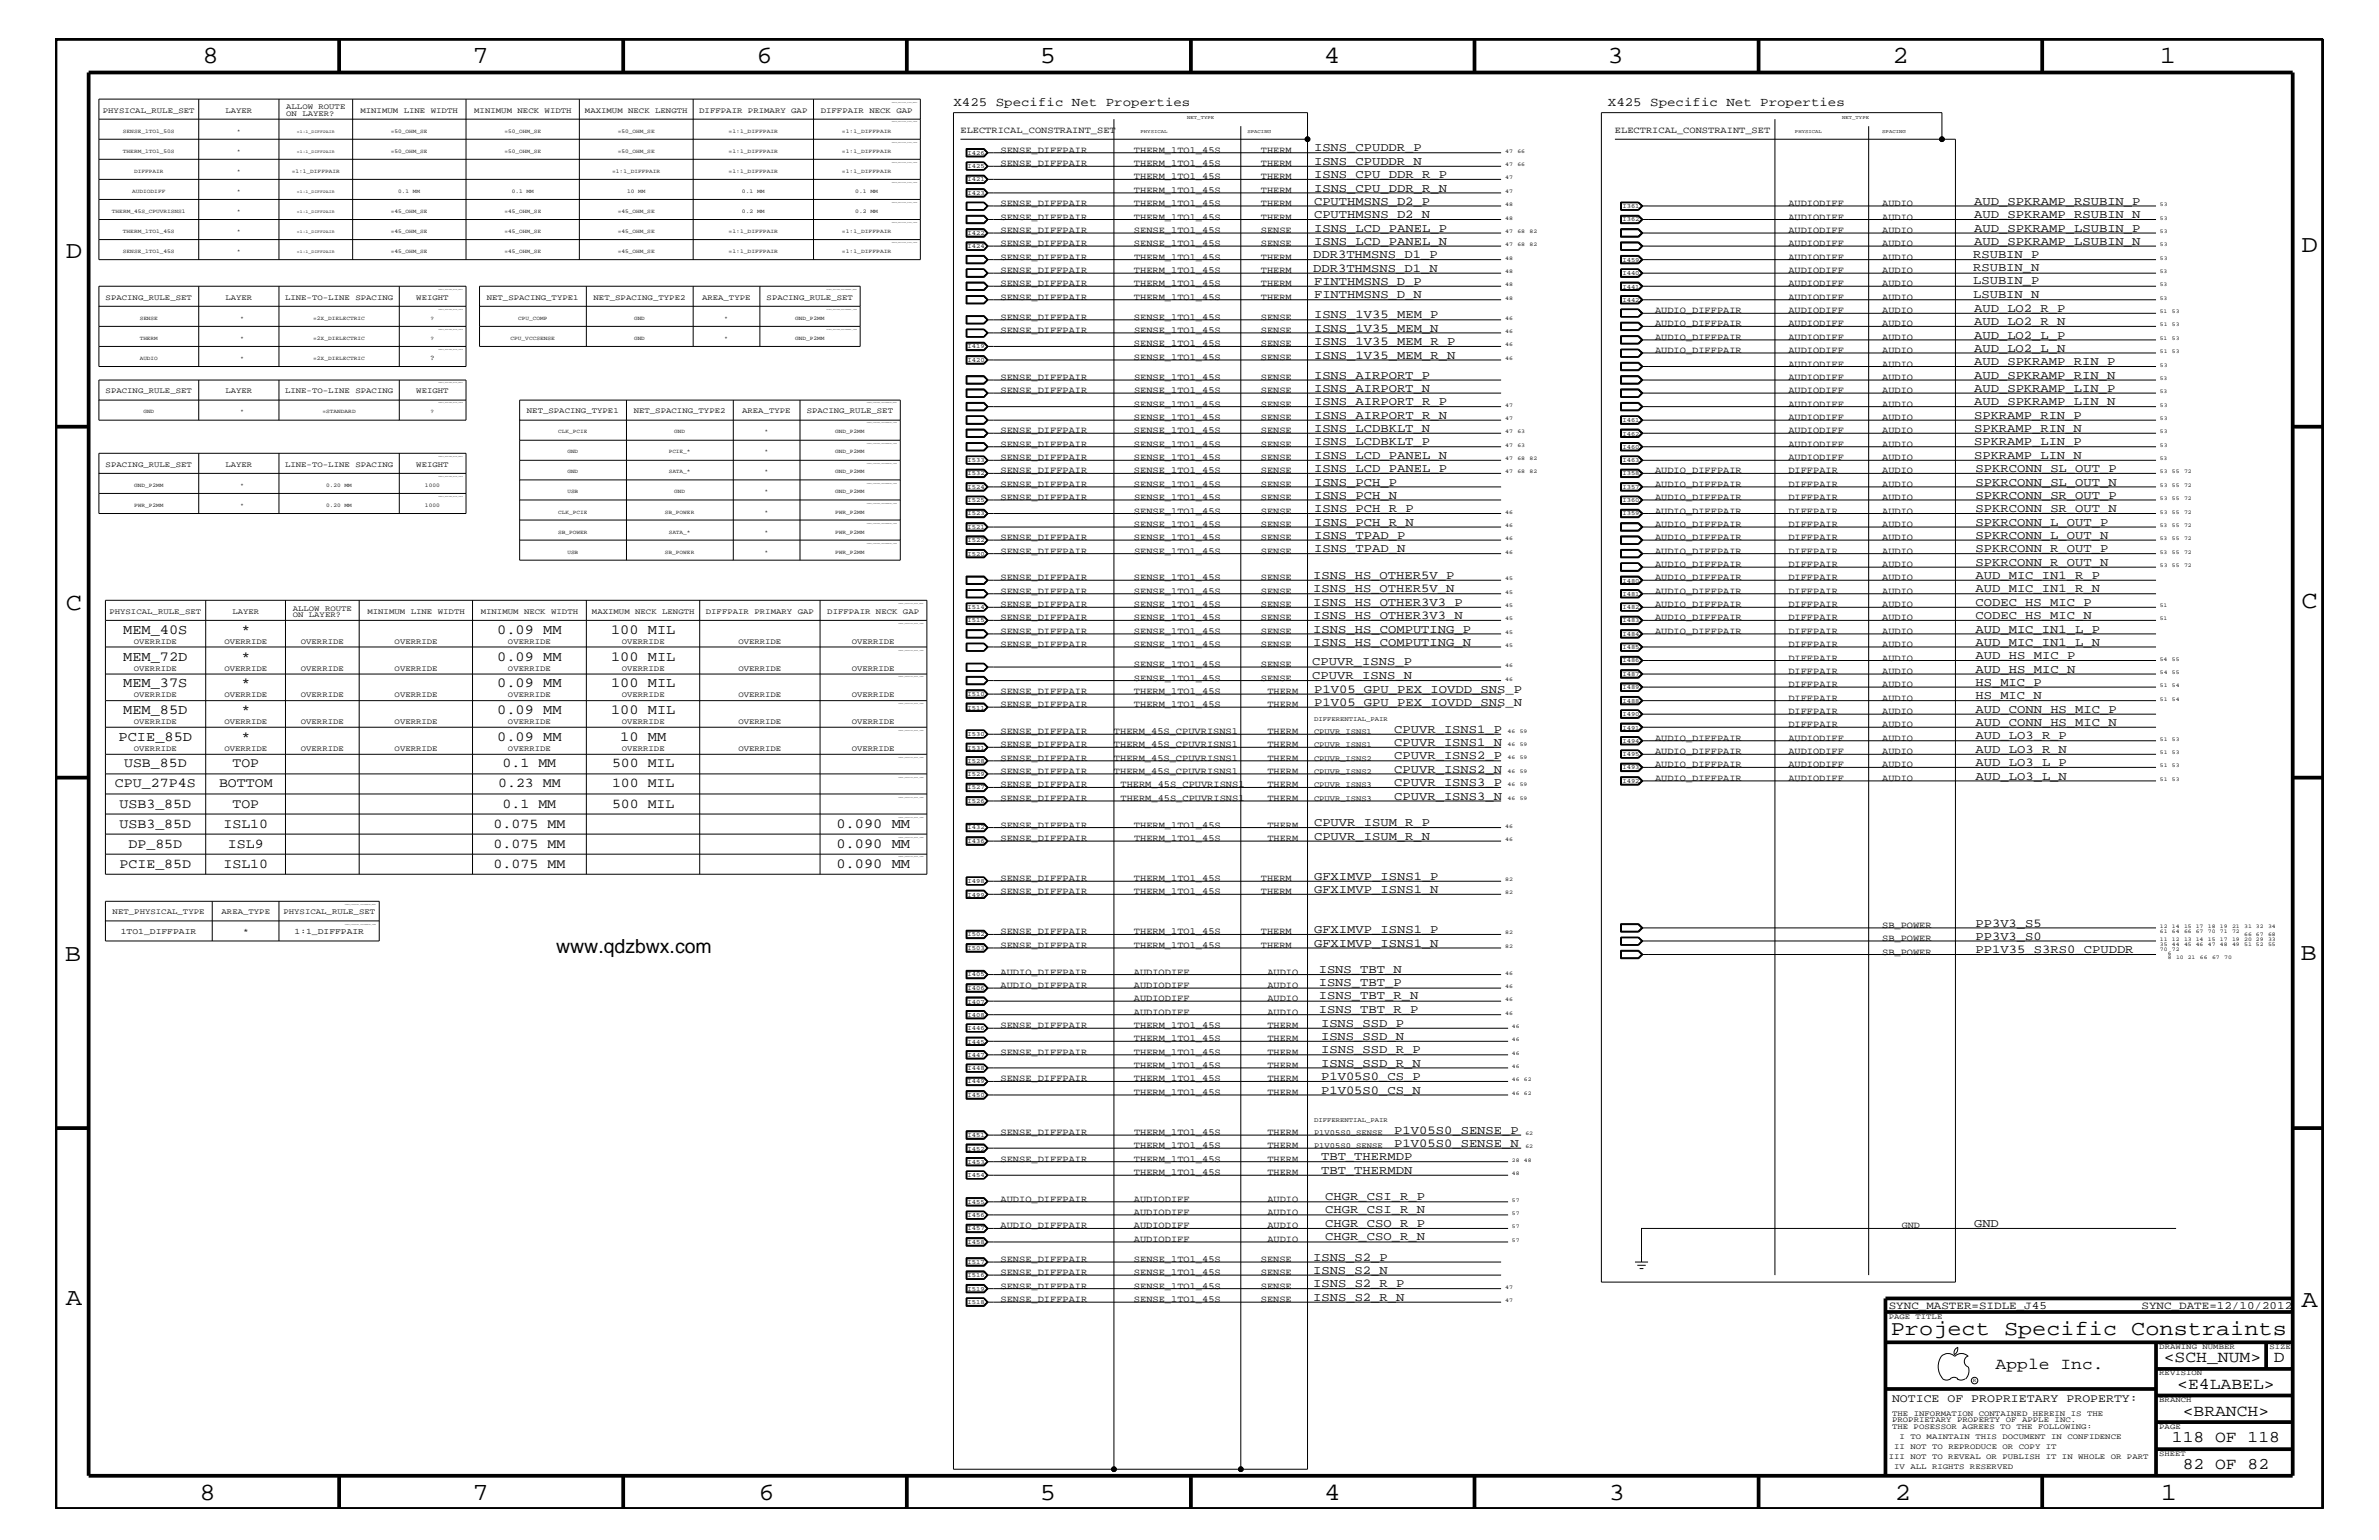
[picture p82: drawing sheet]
<svg xmlns="http://www.w3.org/2000/svg" width="432mm" height="279mm" viewBox="0 0 432 279" stroke-linecap="round" stroke-linejoin="round" font-family="sans-serif">
<defs><g id="words">
<g font-size="4.5">
<text x="36.7" y="11.5">8</text>
<text x="85.8" y="11.5">7</text>
<text x="137.3" y="11.5">6</text>
<text x="188.7" y="11.5">5</text>
<text x="240.3" y="11.5">4</text>
<text x="291.8" y="11.5">3</text>
<text x="343.5" y="11.5">2</text>
<text x="392" y="11.5">1</text>
<text x="11.9" y="46.8">D</text>
<text x="417.7" y="45.7">D</text>
<text x="11.9" y="110.6">C</text>
<text x="417.7" y="110.4">C</text>
<text x="11.8" y="174.3">B</text>
<text x="417.6" y="174.2">B</text>
<text x="11.9" y="236.7">A</text>
<text x="417.7" y="237.1">A</text>
<text x="36.2" y="272.1">8</text>
<text x="85.8" y="272.1">7</text>
<text x="137.7" y="272.1">6</text>
<text x="188.7" y="272.1">5</text>
<text x="240.4" y="272.1">4</text>
<text x="292" y="272.1">3</text>
<text x="343.9" y="272.1">2</text>
<text x="392.2" y="272.1">1</text>
</g>
<text font-size="3.8" x="343.2" y="242.3">Project Specific Constraints</text>
<text font-size="3.5" x="101" y="172.9">www.qdzbwx.com</text>
<g font-size="3">
<text x="362.2" y="248.4">Apple Inc.</text>
<text x="392.7" y="247.1">&lt;SCH_NUM&gt;</text>
<text x="395.2" y="252">&lt;E4LABEL&gt;</text>
<text x="412.7" y="247.1">D</text>
<text x="396.2" y="256.8">&lt;BRANCH&gt;</text>
<text x="394.2" y="261.7">118 OF 118</text>
<text x="396.2" y="266.6">82 OF 82</text>
</g>
<g font-size="2.5">
<text x="22.4" y="115">MEM_40S</text>
<text x="22.4" y="119.8">MEM_72D</text>
<text x="43.8" y="115">*</text>
<text x="43.8" y="119.8">*</text>
<text x="90.3" y="115">0.09 MM</text>
<text x="90.3" y="119.8">0.09 MM</text>
<text x="110.9" y="115">100 MIL</text>
<text x="110.9" y="119.8">100 MIL</text>
<text x="22.4" y="124.7">MEM_37S</text>
<text x="43.8" y="124.7">*</text>
<text x="90.3" y="124.7">0.09 MM</text>
<text x="110.9" y="124.7">100 MIL</text>
<text x="22.4" y="129.6">MEM_85D</text>
<text x="43.8" y="129.6">*</text>
<text x="90.3" y="129.6">0.09 MM</text>
<text x="110.9" y="129.6">100 MIL</text>
<text x="21.5" y="134.4">PCIE_85D</text>
<text x="43.8" y="134.4">*</text>
<text x="90.3" y="134.4">0.09 MM</text>
<text x="112.6" y="134.4">10 MM</text>
<text x="20.9" y="142.9">CPU_27P4S</text>
<text x="22.5" y="139.2">USB_85D</text>
<text x="39.8" y="142.9">BOTTOM</text>
<text x="42.2" y="139.2">TOP</text>
<text x="90.4" y="142.9">0.23 MM</text>
<text x="91.2" y="139.2">0.1 MM</text>
<text x="111.1" y="139.2">500 MIL</text>
<text x="111.1" y="142.9">100 MIL</text>
<text x="21.7" y="146.5">USB3_85D</text>
<text x="42.2" y="146.5">TOP</text>
<text x="91.2" y="146.5">0.1 MM</text>
<text x="111.1" y="146.5">500 MIL</text>
<text x="21.7" y="150.1">USB3_85D</text>
<text x="23.3" y="153.8">DP_85D</text>
<text x="40.6" y="150.1">ISL10</text>
<text x="41.4" y="153.8">ISL9</text>
<text x="89.6" y="150.1">0.075 MM</text>
<text x="89.6" y="153.8">0.075 MM</text>
<text x="151.8" y="153.8">0.090 MM</text>
<text x="151.8" y="150.1">0.090 MM</text>
<text x="21.7" y="157.4">PCIE_85D</text>
<text x="40.6" y="157.4">ISL10</text>
<text x="89.6" y="157.4">0.075 MM</text>
<text x="151.8" y="157.4">0.090 MM</text>
</g>
<g font-size="2.3">
<text x="173.1" y="19.3">X425 Specific Net Properties</text>
<text x="291.8" y="19.3">X425 Specific Net Properties</text>
</g>
<g font-size="2.2">
<text x="238.5" y="29.9">ISNS_CPUDDR_N</text>
<text x="238.5" y="27.5">ISNS_CPUDDR_P</text>
<text x="238.5" y="34.7">ISNS_CPU_DDR_R_N</text>
<text x="238.5" y="32.3">ISNS_CPU_DDR_R_P</text>
<text x="238.5" y="37.2">CPUTHMSNS_D2_P</text>
<text x="238.5" y="39.6">CPUTHMSNS_D2_N</text>
<text x="358.3" y="39.6">AUD_SPKRAMP_RSUBIN_N</text>
<text x="358.3" y="37.2">AUD_SPKRAMP_RSUBIN_P</text>
<text x="238.3" y="46.9">DDR3THMSNS_D1_P</text>
<text x="238.5" y="44.4">ISNS_LCD_PANEL_N</text>
<text x="238.5" y="42">ISNS_LCD_PANEL_P</text>
<text x="358.1" y="46.8">RSUBIN_P</text>
<text x="358.3" y="42">AUD_SPKRAMP_LSUBIN_P</text>
<text x="358.3" y="44.4">AUD_SPKRAMP_LSUBIN_N</text>
<text x="238.3" y="49.3">DDR3THMSNS_D1_N</text>
<text x="238.5" y="51.7">FINTHMSNS_D_P</text>
<text x="358.1" y="49.2">RSUBIN_N</text>
<text x="358.1" y="51.6">LSUBIN_P</text>
<text x="238.5" y="54.1">FINTHMSNS_D_N</text>
<text x="238.5" y="57.8">ISNS_1V35_MEM_P</text>
<text x="358.1" y="54">LSUBIN_N</text>
<text x="358.3" y="59">AUD_LO2_R_N</text>
<text x="358.3" y="56.6">AUD_LO2_R_P</text>
<text x="238.5" y="62.6">ISNS_1V35_MEM_R_P</text>
<text x="238.5" y="65.1">ISNS_1V35_MEM_R_N</text>
<text x="238.5" y="60.2">ISNS_1V35_MEM_N</text>
<text x="358.3" y="63.9">AUD_LO2_L_N</text>
<text x="358.3" y="61.4">AUD_LO2_L_P</text>
<text x="238.5" y="68.7">ISNS_AIRPORT_P</text>
<text x="238.5" y="71.1">ISNS_AIRPORT_N</text>
<text x="358.3" y="66.2">AUD_SPKRAMP_RIN_P</text>
<text x="358.3" y="71.1">AUD_SPKRAMP_LIN_P</text>
<text x="358.3" y="68.7">AUD_SPKRAMP_RIN_N</text>
<text x="238.5" y="76">ISNS_AIRPORT_R_N</text>
<text x="238.5" y="73.5">ISNS_AIRPORT_R_P</text>
<text x="358.3" y="76">SPKRAMP_RIN_P</text>
<text x="358.3" y="73.5">AUD_SPKRAMP_LIN_N</text>
<text x="238.5" y="83.3">ISNS_LCD_PANEL_N</text>
<text x="238.5" y="80.8">ISNS_LCDBKLT_P</text>
<text x="238.5" y="78.3">ISNS_LCDBKLT_N</text>
<text x="358.3" y="80.8">SPKRAMP_LIN_P</text>
<text x="358.3" y="78.3">SPKRAMP_RIN_N</text>
<text x="358.3" y="83.3">SPKRAMP_LIN_N</text>
<text x="238.5" y="88.1">ISNS_PCH_P</text>
<text x="238.5" y="85.6">ISNS_LCD_PANEL_P</text>
<text x="358.6" y="85.6">SPKRCONN_SL_OUT_P</text>
<text x="358.6" y="88.1">SPKRCONN_SL_OUT_N</text>
<text x="238.5" y="90.5">ISNS_PCH_N</text>
<text x="238.5" y="92.9">ISNS_PCH_R_P</text>
<text x="238.5" y="95.4">ISNS_PCH_R_N</text>
<text x="358.6" y="92.9">SPKRCONN_SR_OUT_N</text>
<text x="358.6" y="90.5">SPKRCONN_SR_OUT_P</text>
<text x="358.6" y="95.4">SPKRCONN_L_OUT_P</text>
<text x="238.5" y="97.7">ISNS_TPAD_P</text>
<text x="238.5" y="100.2">ISNS_TPAD_N</text>
<text x="358.6" y="100.2">SPKRCONN_R_OUT_P</text>
<text x="358.6" y="97.7">SPKRCONN_L_OUT_N</text>
<text x="238.3" y="105">ISNS_HS_OTHER5V_P</text>
<text x="238.3" y="107.5">ISNS_HS_OTHER5V_N</text>
<text x="358.6" y="107.5">AUD_MIC_IN1_R_N</text>
<text x="358.6" y="105">AUD_MIC_IN1_R_P</text>
<text x="358.6" y="102.6">SPKRCONN_R_OUT_N</text>
<text x="238.3" y="109.9">ISNS_HS_OTHER3V3_P</text>
<text x="238.3" y="112.3">ISNS_HS_OTHER3V3_N</text>
<text x="358.6" y="109.9">CODEC_HS_MIC_P</text>
<text x="358.6" y="112.3">CODEC_HS_MIC_N</text>
<text x="238.3" y="117.2">ISNS_HS_COMPUTING_N</text>
<text x="238.3" y="114.8">ISNS_HS_COMPUTING_P</text>
<text x="358.6" y="114.8">AUD_MIC_IN1_L_P</text>
<text x="358.6" y="117.2">AUD_MIC_IN1_L_N</text>
<text x="358.6" y="119.6">AUD_HS_MIC_P</text>
<text x="238.2" y="123.1">CPUVR_ISNS_N</text>
<text x="238.2" y="120.7">CPUVR_ISNS_P</text>
<text x="238.5" y="125.7">P1V05_GPU_PEX_IOVDD_SNS_P</text>
<text x="358.6" y="124.4">HS_MIC_P</text>
<text x="358.6" y="122">AUD_HS_MIC_N</text>
<text x="238.5" y="128">P1V05_GPU_PEX_IOVDD_SNS_N</text>
<text x="358.6" y="126.9">HS_MIC_N</text>
<text x="358.6" y="129.3">AUD_CONN_HS_MIC_P</text>
<text x="358.6" y="131.7">AUD_CONN_HS_MIC_N</text>
<text x="253.1" y="137.8">CPUVR_ISNS2_P</text>
<text x="253.1" y="135.3">CPUVR_ISNS1_N</text>
<text x="253.1" y="133">CPUVR_ISNS1_P</text>
<text x="358.6" y="134.1">AUD_LO3_R_P</text>
<text x="358.6" y="136.6">AUD_LO3_R_N</text>
<text x="253.1" y="142.6">CPUVR_ISNS3_P</text>
<text x="253.1" y="140.2">CPUVR_ISNS2_N</text>
<text x="358.6" y="141.4">AUD_LO3_L_N</text>
<text x="358.6" y="139">AUD_LO3_L_P</text>
<text x="238.5" y="149.9">CPUVR_ISUM_R_P</text>
<text x="253.1" y="145.1">CPUVR_ISNS3_N</text>
<text x="238.5" y="152.3">CPUVR_ISUM_R_N</text>
<text x="238.5" y="162">GFXIMVP_ISNS1_N</text>
<text x="238.5" y="159.6">GFXIMVP_ISNS1_P</text>
<text x="238.5" y="171.7">GFXIMVP_ISNS1_N</text>
<text x="238.5" y="169.3">GFXIMVP_ISNS1_P</text>
<text x="358.6" y="168.1">PP3V3_S5</text>
<text x="358.6" y="170.6">PP3V3_S0</text>
<text x="358.6" y="172.9">PP1V35_S3RS0_CPUDDR</text>
<text x="239.4" y="176.5">ISNS_TBT_N</text>
<text x="239.4" y="178.9">ISNS_TBT_P</text>
<text x="239.4" y="181.3">ISNS_TBT_R_N</text>
<text x="239.4" y="183.8">ISNS_TBT_R_P</text>
<text x="239.8" y="188.7">ISNS_SSD_N</text>
<text x="239.8" y="186.3">ISNS_SSD_P</text>
<text x="239.8" y="191.1">ISNS_SSD_R_P</text>
<text x="239.8" y="193.6">ISNS_SSD_R_N</text>
<text x="239.8" y="196">P1V05S0_CS_P</text>
<text x="239.8" y="198.4">P1V05S0_CS_N</text>
<text x="253.1" y="208.1">P1V05S0_SENSE_N</text>
<text x="253.1" y="205.7">P1V05S0_SENSE_P</text>
<text x="239.8" y="213">TBT_THERMDN</text>
<text x="239.8" y="210.5">TBT_THERMDP</text>
<text x="240.5" y="217.7">CHGR_CSI_R_P</text>
<text x="240.5" y="220.1">CHGR_CSI_R_N</text>
<text x="240.5" y="222.5">CHGR_CSO_R_P</text>
<text x="240.5" y="225">CHGR_CSO_R_N</text>
<text x="358.3" y="222.6">GND</text>
<text x="238.3" y="228.7">ISNS_S2_P</text>
<text x="238.3" y="231.1">ISNS_S2_N</text>
<text x="238.3" y="233.5">ISNS_S2_R_P</text>
<text x="238.3" y="236">ISNS_S2_R_N</text>
</g>
<text font-size="2.1" x="343.4" y="254.4">NOTICE OF PROPRIETARY PROPERTY:</text>
<g font-size="2">
<text x="342.8" y="237.4">SYNC_MASTER=SIDLE_J45</text>
<text x="388.7" y="237.4">SYNC_DATE=12/10/2012</text>
</g>
<g font-size="1.7">
<text x="174.3" y="24.1">ELECTRICAL_CONSTRAINT_SET</text>
<text x="181.6" y="27.7">SENSE_DIFFPAIR</text>
<text x="205.8" y="27.7">THERM_1TO1_45S</text>
<text x="228.9" y="27.7">THERM</text>
<text x="293.1" y="24.1">ELECTRICAL_CONSTRAINT_SET</text>
<text x="181.6" y="30.2">SENSE_DIFFPAIR</text>
<text x="205.8" y="30.2">THERM_1TO1_45S</text>
<text x="205.8" y="35">THERM_1TO1_45S</text>
<text x="205.8" y="32.5">THERM_1TO1_45S</text>
<text x="228.9" y="30.2">THERM</text>
<text x="228.9" y="35">THERM</text>
<text x="228.9" y="32.5">THERM</text>
<text x="181.6" y="37.4">SENSE_DIFFPAIR</text>
<text x="181.6" y="39.8">SENSE_DIFFPAIR</text>
<text x="205.8" y="37.4">THERM_1TO1_45S</text>
<text x="205.8" y="39.8">THERM_1TO1_45S</text>
<text x="228.9" y="37.4">THERM</text>
<text x="228.9" y="39.8">THERM</text>
<text x="324.6" y="39.8">AUDIODIFF</text>
<text x="324.6" y="37.4">AUDIODIFF</text>
<text x="341.6" y="39.8">AUDIO</text>
<text x="341.6" y="37.4">AUDIO</text>
<text x="181.6" y="44.7">SENSE_DIFFPAIR</text>
<text x="181.6" y="42.3">SENSE_DIFFPAIR</text>
<text x="181.6" y="47.1">SENSE_DIFFPAIR</text>
<text x="205.8" y="44.7">SENSE_1TO1_45S</text>
<text x="205.8" y="42.3">SENSE_1TO1_45S</text>
<text x="205.8" y="47.1">THERM_1TO1_45S</text>
<text x="228.9" y="44.7">SENSE</text>
<text x="228.9" y="42.3">SENSE</text>
<text x="228.9" y="47.1">THERM</text>
<text x="324.6" y="42.3">AUDIODIFF</text>
<text x="324.6" y="47.1">AUDIODIFF</text>
<text x="324.6" y="44.7">AUDIODIFF</text>
<text x="341.6" y="44.7">AUDIO</text>
<text x="341.6" y="42.3">AUDIO</text>
<text x="341.6" y="47.1">AUDIO</text>
<text x="181.6" y="49.6">SENSE_DIFFPAIR</text>
<text x="181.6" y="51.9">SENSE_DIFFPAIR</text>
<text x="205.8" y="49.6">THERM_1TO1_45S</text>
<text x="205.8" y="51.9">THERM_1TO1_45S</text>
<text x="228.9" y="49.6">THERM</text>
<text x="228.9" y="51.9">THERM</text>
<text x="324.6" y="49.6">AUDIODIFF</text>
<text x="324.6" y="51.9">AUDIODIFF</text>
<text x="341.6" y="49.6">AUDIO</text>
<text x="341.6" y="51.9">AUDIO</text>
<text x="181.6" y="54.4">SENSE_DIFFPAIR</text>
<text x="181.6" y="58">SENSE_DIFFPAIR</text>
<text x="205.8" y="54.4">THERM_1TO1_45S</text>
<text x="205.8" y="58">SENSE_1TO1_45S</text>
<text x="228.9" y="54.4">THERM</text>
<text x="228.9" y="58">SENSE</text>
<text x="300.4" y="59.2">AUDIO_DIFFPAIR</text>
<text x="300.4" y="56.8">AUDIO_DIFFPAIR</text>
<text x="324.6" y="59.2">AUDIODIFF</text>
<text x="324.6" y="56.8">AUDIODIFF</text>
<text x="324.6" y="54.4">AUDIODIFF</text>
<text x="341.6" y="59.2">AUDIO</text>
<text x="341.6" y="56.8">AUDIO</text>
<text x="341.6" y="54.4">AUDIO</text>
<text x="181.6" y="60.4">SENSE_DIFFPAIR</text>
<text x="205.8" y="65.3">SENSE_1TO1_45S</text>
<text x="205.8" y="62.9">SENSE_1TO1_45S</text>
<text x="205.8" y="60.4">SENSE_1TO1_45S</text>
<text x="228.9" y="62.9">SENSE</text>
<text x="228.9" y="60.4">SENSE</text>
<text x="228.9" y="65.3">SENSE</text>
<text x="300.4" y="64">AUDIO_DIFFPAIR</text>
<text x="300.4" y="61.7">AUDIO_DIFFPAIR</text>
<text x="324.6" y="64">AUDIODIFF</text>
<text x="324.6" y="61.7">AUDIODIFF</text>
<text x="341.6" y="64">AUDIO</text>
<text x="341.6" y="61.7">AUDIO</text>
<text x="181.6" y="69">SENSE_DIFFPAIR</text>
<text x="181.6" y="71.3">SENSE_DIFFPAIR</text>
<text x="205.8" y="69">SENSE_1TO1_45S</text>
<text x="205.8" y="71.3">SENSE_1TO1_45S</text>
<text x="228.9" y="69">SENSE</text>
<text x="228.9" y="71.3">SENSE</text>
<text x="324.6" y="66.5">AUDIODIFF</text>
<text x="324.6" y="71.3">AUDIODIFF</text>
<text x="324.6" y="69">AUDIODIFF</text>
<text x="341.6" y="66.5">AUDIO</text>
<text x="341.6" y="71.3">AUDIO</text>
<text x="341.6" y="69">AUDIO</text>
<text x="205.8" y="76.2">SENSE_1TO1_45S</text>
<text x="205.8" y="73.8">SENSE_1TO1_45S</text>
<text x="228.9" y="76.2">SENSE</text>
<text x="228.9" y="73.8">SENSE</text>
<text x="324.6" y="73.8">AUDIODIFF</text>
<text x="324.6" y="76.2">AUDIODIFF</text>
<text x="341.6" y="73.8">AUDIO</text>
<text x="341.6" y="76.2">AUDIO</text>
<text x="181.6" y="83.5">SENSE_DIFFPAIR</text>
<text x="181.6" y="81.1">SENSE_DIFFPAIR</text>
<text x="181.6" y="78.6">SENSE_DIFFPAIR</text>
<text x="205.8" y="83.5">SENSE_1TO1_45S</text>
<text x="205.8" y="81.1">SENSE_1TO1_45S</text>
<text x="205.8" y="78.6">SENSE_1TO1_45S</text>
<text x="228.9" y="83.5">SENSE</text>
<text x="228.9" y="81.1">SENSE</text>
<text x="228.9" y="78.6">SENSE</text>
<text x="324.6" y="81.1">AUDIODIFF</text>
<text x="324.6" y="78.6">AUDIODIFF</text>
<text x="324.6" y="83.5">AUDIODIFF</text>
<text x="341.6" y="81.1">AUDIO</text>
<text x="341.6" y="78.6">AUDIO</text>
<text x="341.6" y="83.5">AUDIO</text>
<text x="181.6" y="88.3">SENSE_DIFFPAIR</text>
<text x="181.6" y="85.9">SENSE_DIFFPAIR</text>
<text x="205.8" y="85.9">SENSE_1TO1_45S</text>
<text x="205.8" y="88.3">SENSE_1TO1_45S</text>
<text x="228.9" y="85.9">SENSE</text>
<text x="228.9" y="88.3">SENSE</text>
<text x="300.4" y="85.9">AUDIO_DIFFPAIR</text>
<text x="300.4" y="88.3">AUDIO_DIFFPAIR</text>
<text x="324.6" y="85.9">DIFFPAIR</text>
<text x="324.6" y="88.3">DIFFPAIR</text>
<text x="341.6" y="85.9">AUDIO</text>
<text x="341.6" y="88.3">AUDIO</text>
<text x="181.6" y="90.7">SENSE_DIFFPAIR</text>
<text x="205.8" y="93.2">SENSE_1TO1_45S</text>
<text x="205.8" y="95.6">SENSE_1TO1_45S</text>
<text x="205.8" y="90.7">SENSE_1TO1_45S</text>
<text x="228.9" y="93.2">SENSE</text>
<text x="228.9" y="95.6">SENSE</text>
<text x="228.9" y="90.7">SENSE</text>
<text x="300.4" y="93.2">AUDIO_DIFFPAIR</text>
<text x="300.4" y="90.7">AUDIO_DIFFPAIR</text>
<text x="300.4" y="95.6">AUDIO_DIFFPAIR</text>
<text x="324.6" y="93.2">DIFFPAIR</text>
<text x="324.6" y="90.7">DIFFPAIR</text>
<text x="324.6" y="95.6">DIFFPAIR</text>
<text x="341.6" y="93.2">AUDIO</text>
<text x="341.6" y="90.7">AUDIO</text>
<text x="341.6" y="95.6">AUDIO</text>
<text x="181.6" y="98">SENSE_DIFFPAIR</text>
<text x="181.6" y="100.4">SENSE_DIFFPAIR</text>
<text x="205.8" y="98">SENSE_1TO1_45S</text>
<text x="205.8" y="100.4">SENSE_1TO1_45S</text>
<text x="228.9" y="98">SENSE</text>
<text x="228.9" y="100.4">SENSE</text>
<text x="300.4" y="100.4">AUDIO_DIFFPAIR</text>
<text x="300.4" y="98">AUDIO_DIFFPAIR</text>
<text x="324.6" y="100.4">DIFFPAIR</text>
<text x="324.6" y="98">DIFFPAIR</text>
<text x="341.6" y="100.4">AUDIO</text>
<text x="341.6" y="98">AUDIO</text>
<text x="181.6" y="105.3">SENSE_DIFFPAIR</text>
<text x="181.6" y="107.7">SENSE_DIFFPAIR</text>
<text x="205.8" y="105.3">SENSE_1TO1_45S</text>
<text x="205.8" y="107.7">SENSE_1TO1_45S</text>
<text x="228.9" y="105.3">SENSE</text>
<text x="228.9" y="107.7">SENSE</text>
<text x="300.4" y="105.3">AUDIO_DIFFPAIR</text>
<text x="300.4" y="102.9">AUDIO_DIFFPAIR</text>
<text x="300.4" y="107.7">AUDIO_DIFFPAIR</text>
<text x="324.6" y="107.7">DIFFPAIR</text>
<text x="324.6" y="105.3">DIFFPAIR</text>
<text x="324.6" y="102.9">DIFFPAIR</text>
<text x="341.6" y="107.7">AUDIO</text>
<text x="341.6" y="105.3">AUDIO</text>
<text x="341.6" y="102.9">AUDIO</text>
<text x="181.6" y="110.2">SENSE_DIFFPAIR</text>
<text x="181.6" y="112.6">SENSE_DIFFPAIR</text>
<text x="205.8" y="110.2">SENSE_1TO1_45S</text>
<text x="205.8" y="112.6">SENSE_1TO1_45S</text>
<text x="228.9" y="110.2">SENSE</text>
<text x="228.9" y="112.6">SENSE</text>
<text x="300.4" y="110.2">AUDIO_DIFFPAIR</text>
<text x="300.4" y="112.6">AUDIO_DIFFPAIR</text>
<text x="324.6" y="110.2">DIFFPAIR</text>
<text x="324.6" y="112.6">DIFFPAIR</text>
<text x="341.6" y="110.2">AUDIO</text>
<text x="341.6" y="112.6">AUDIO</text>
<text x="181.6" y="117.4">SENSE_DIFFPAIR</text>
<text x="181.6" y="115">SENSE_DIFFPAIR</text>
<text x="205.8" y="117.4">SENSE_1TO1_45S</text>
<text x="205.8" y="115">SENSE_1TO1_45S</text>
<text x="228.9" y="117.4">SENSE</text>
<text x="228.9" y="115">SENSE</text>
<text x="300.4" y="115">AUDIO_DIFFPAIR</text>
<text x="324.6" y="115">DIFFPAIR</text>
<text x="324.6" y="117.4">DIFFPAIR</text>
<text x="324.6" y="119.8">DIFFPAIR</text>
<text x="341.6" y="115">AUDIO</text>
<text x="341.6" y="117.4">AUDIO</text>
<text x="341.6" y="119.8">AUDIO</text>
<text x="181.6" y="125.9">SENSE_DIFFPAIR</text>
<text x="205.8" y="123.5">SENSE_1TO1_45S</text>
<text x="205.8" y="125.9">THERM_1TO1_45S</text>
<text x="205.8" y="121">SENSE_1TO1_45S</text>
<text x="228.9" y="123.5">SENSE</text>
<text x="228.9" y="121">SENSE</text>
<text x="230" y="125.9">THERM</text>
<text x="324.6" y="124.7">DIFFPAIR</text>
<text x="324.6" y="122.3">DIFFPAIR</text>
<text x="341.6" y="124.7">AUDIO</text>
<text x="341.6" y="122.3">AUDIO</text>
<text x="181.6" y="128.3">SENSE_DIFFPAIR</text>
<text x="205.8" y="128.3">THERM_1TO1_45S</text>
<text x="230" y="128.3">THERM</text>
<text x="324.6" y="129.6">DIFFPAIR</text>
<text x="324.6" y="131.9">DIFFPAIR</text>
<text x="324.6" y="127.1">DIFFPAIR</text>
<text x="341.6" y="129.6">AUDIO</text>
<text x="341.6" y="131.9">AUDIO</text>
<text x="341.6" y="127.1">AUDIO</text>
<text x="181.6" y="135.6">SENSE_DIFFPAIR</text>
<text x="181.6" y="133.2">SENSE_DIFFPAIR</text>
<text x="202.2" y="135.6">THERM_45S_CPUVRISNS1</text>
<text x="202.2" y="133.2">THERM_45S_CPUVRISNS1</text>
<text x="230" y="135.6">THERM</text>
<text x="230" y="133.2">THERM</text>
<text x="300.4" y="134.4">AUDIO_DIFFPAIR</text>
<text x="300.4" y="136.9">AUDIO_DIFFPAIR</text>
<text x="324.6" y="134.4">AUDIODIFF</text>
<text x="324.6" y="136.9">AUDIODIFF</text>
<text x="341.6" y="134.4">AUDIO</text>
<text x="341.6" y="136.9">AUDIO</text>
<text x="181.6" y="142.9">SENSE_DIFFPAIR</text>
<text x="181.6" y="140.4">SENSE_DIFFPAIR</text>
<text x="181.6" y="138">SENSE_DIFFPAIR</text>
<text x="202.2" y="140.4">THERM_45S_CPUVRISNS1</text>
<text x="202.2" y="138">THERM_45S_CPUVRISNS1</text>
<text x="203.4" y="142.9">THERM_45S_CPUVRISNS1</text>
<text x="230" y="142.9">THERM</text>
<text x="230" y="140.4">THERM</text>
<text x="230" y="138">THERM</text>
<text x="300.4" y="141.7">AUDIO_DIFFPAIR</text>
<text x="300.4" y="139.2">AUDIO_DIFFPAIR</text>
<text x="324.6" y="141.7">AUDIODIFF</text>
<text x="324.6" y="139.2">AUDIODIFF</text>
<text x="341.6" y="141.7">AUDIO</text>
<text x="341.6" y="139.2">AUDIO</text>
<text x="181.6" y="145.3">SENSE_DIFFPAIR</text>
<text x="203.4" y="145.3">THERM_45S_CPUVRISNS1</text>
<text x="230" y="145.3">THERM</text>
<text x="181.6" y="150.1">SENSE_DIFFPAIR</text>
<text x="181.6" y="152.6">SENSE_DIFFPAIR</text>
<text x="205.8" y="150.1">THERM_1TO1_45S</text>
<text x="205.8" y="152.6">THERM_1TO1_45S</text>
<text x="230" y="150.1">THERM</text>
<text x="230" y="152.6">THERM</text>
<text x="181.6" y="159.9">SENSE_DIFFPAIR</text>
<text x="205.8" y="159.9">THERM_1TO1_45S</text>
<text x="228.9" y="159.9">THERM</text>
<text x="181.6" y="162.3">SENSE_DIFFPAIR</text>
<text x="205.8" y="162.3">THERM_1TO1_45S</text>
<text x="228.9" y="162.3">THERM</text>
<text x="181.6" y="169.5">SENSE_DIFFPAIR</text>
<text x="181.6" y="172">SENSE_DIFFPAIR</text>
<text x="205.8" y="172">THERM_1TO1_45S</text>
<text x="205.8" y="169.5">THERM_1TO1_45S</text>
<text x="228.9" y="172">THERM</text>
<text x="228.9" y="169.5">THERM</text>
<text x="341.6" y="168.3">SB_POWER</text>
<text x="341.6" y="170.7">SB_POWER</text>
<text x="341.6" y="173.2">SB_POWER</text>
<text x="181.6" y="179.3">AUDIO_DIFFPAIR</text>
<text x="181.6" y="176.8">AUDIO_DIFFPAIR</text>
<text x="205.8" y="176.8">AUDIODIFF</text>
<text x="205.8" y="179.3">AUDIODIFF</text>
<text x="230" y="176.8">AUDIO</text>
<text x="230" y="179.3">AUDIO</text>
<text x="205.8" y="181.6">AUDIODIFF</text>
<text x="205.8" y="184.1">AUDIODIFF</text>
<text x="230" y="181.6">AUDIO</text>
<text x="230" y="184.1">AUDIO</text>
<text x="181.6" y="186.6">SENSE_DIFFPAIR</text>
<text x="181.6" y="191.4">SENSE_DIFFPAIR</text>
<text x="205.8" y="191.4">THERM_1TO1_45S</text>
<text x="205.8" y="188.9">THERM_1TO1_45S</text>
<text x="205.8" y="186.6">THERM_1TO1_45S</text>
<text x="230" y="191.4">THERM</text>
<text x="230" y="188.9">THERM</text>
<text x="230" y="186.6">THERM</text>
<text x="181.6" y="196.2">SENSE_DIFFPAIR</text>
<text x="205.8" y="193.7">THERM_1TO1_45S</text>
<text x="205.8" y="196.2">THERM_1TO1_45S</text>
<text x="230" y="193.7">THERM</text>
<text x="230" y="196.2">THERM</text>
<text x="205.8" y="198.7">THERM_1TO1_45S</text>
<text x="230" y="198.7">THERM</text>
<text x="181.6" y="205.9">SENSE_DIFFPAIR</text>
<text x="205.8" y="208.3">THERM_1TO1_45S</text>
<text x="205.8" y="205.9">THERM_1TO1_45S</text>
<text x="230" y="208.3">THERM</text>
<text x="230" y="205.9">THERM</text>
<text x="181.6" y="210.8">SENSE_DIFFPAIR</text>
<text x="205.8" y="213.2">THERM_1TO1_45S</text>
<text x="205.8" y="210.8">THERM_1TO1_45S</text>
<text x="230" y="213.2">THERM</text>
<text x="230" y="210.8">THERM</text>
<text x="181.6" y="218">AUDIO_DIFFPAIR</text>
<text x="205.8" y="218">AUDIODIFF</text>
<text x="205.8" y="220.4">AUDIODIFF</text>
<text x="230" y="218">AUDIO</text>
<text x="230" y="220.4">AUDIO</text>
<text x="181.6" y="222.9">AUDIO_DIFFPAIR</text>
<text x="205.8" y="222.9">AUDIODIFF</text>
<text x="205.8" y="225.3">AUDIODIFF</text>
<text x="230" y="222.9">AUDIO</text>
<text x="230" y="225.3">AUDIO</text>
<text x="345.2" y="222.9">GND</text>
<text x="181.6" y="229">SENSE_DIFFPAIR</text>
<text x="181.6" y="231.3">SENSE_DIFFPAIR</text>
<text x="181.6" y="233.8">SENSE_DIFFPAIR</text>
<text x="205.8" y="229">SENSE_1TO1_45S</text>
<text x="205.8" y="231.3">SENSE_1TO1_45S</text>
<text x="205.8" y="233.8">SENSE_1TO1_45S</text>
<text x="228.9" y="229">SENSE</text>
<text x="228.9" y="231.3">SENSE</text>
<text x="228.9" y="233.8">SENSE</text>
<text x="181.6" y="236.3">SENSE_DIFFPAIR</text>
<text x="205.8" y="236.3">SENSE_1TO1_45S</text>
<text x="228.9" y="236.3">SENSE</text>
</g>
<g font-size="1.5">
<text x="21.9" y="169.5">1TO1_DIFFPAIR</text>
<text x="44.1" y="169.5">*</text>
<text x="53.5" y="169.5">1:1_DIFFPAIR</text>
</g>
<g font-size="1.4">
<text x="18.7" y="20.4">PHYSICAL_RULE_SET</text>
<text x="40.9" y="20.4">LAYER</text>
<text x="51.9" y="19.8">ALLOW ROUTE</text>
<text x="51.9" y="21">ON LAYER?</text>
<text x="65.4" y="20.4">MINIMUM LINE WIDTH</text>
<text x="86.1" y="20.4">MINIMUM NECK WIDTH</text>
<text x="106.2" y="20.4">MAXIMUM NECK LENGTH</text>
<text x="126.9" y="20.4">DIFFPAIR PRIMARY GAP</text>
<text x="149" y="20.4">DIFFPAIR NECK GAP</text>
<text x="19.2" y="54.4">SPACING_RULE_SET</text>
<text x="40.9" y="54.4">LAYER</text>
<text x="51.7" y="54.4">LINE-TO-LINE SPACING</text>
<text x="75.6" y="54.4">WEIGHT</text>
<text x="88.4" y="54.4">NET_SPACING_TYPE1</text>
<text x="107.7" y="54.4">NET_SPACING_TYPE2</text>
<text x="127.4" y="54.4">AREA_TYPE</text>
<text x="139.2" y="54.4">SPACING_RULE_SET</text>
<text x="78.1" y="65.3">?</text>
<text x="19.2" y="71.3">SPACING_RULE_SET</text>
<text x="40.9" y="71.3">LAYER</text>
<text x="51.7" y="71.3">LINE-TO-LINE SPACING</text>
<text x="75.6" y="71.3">WEIGHT</text>
<text x="95.6" y="75">NET_SPACING_TYPE1</text>
<text x="115" y="75">NET_SPACING_TYPE2</text>
<text x="134.7" y="75">AREA_TYPE</text>
<text x="146.4" y="75">SPACING_RULE_SET</text>
<text x="19.2" y="84.7">SPACING_RULE_SET</text>
<text x="40.9" y="84.7">LAYER</text>
<text x="51.7" y="84.7">LINE-TO-LINE SPACING</text>
<text x="75.6" y="84.7">WEIGHT</text>
<text x="19.8" y="111.4">PHYSICAL_RULE_SET</text>
<text x="42.2" y="111.4">LAYER</text>
<text x="53.1" y="110.8">ALLOW ROUTE</text>
<text x="53.1" y="112">ON LAYER?</text>
<text x="66.7" y="111.4">MINIMUM LINE WIDTH</text>
<text x="87.2" y="111.4">MINIMUM NECK WIDTH</text>
<text x="107.4" y="111.4">MAXIMUM NECK LENGTH</text>
<text x="128.1" y="111.4">DIFFPAIR PRIMARY GAP</text>
<text x="150.2" y="111.4">DIFFPAIR NECK GAP</text>
<text x="24.3" y="116.8">OVERRIDE</text>
<text x="40.7" y="116.8">OVERRIDE</text>
<text x="54.6" y="116.8">OVERRIDE</text>
<text x="71.6" y="116.8">OVERRIDE</text>
<text x="92.2" y="116.8">OVERRIDE</text>
<text x="112.9" y="116.8">OVERRIDE</text>
<text x="134" y="116.8">OVERRIDE</text>
<text x="154.6" y="116.8">OVERRIDE</text>
<text x="24.3" y="121.7">OVERRIDE</text>
<text x="40.7" y="121.7">OVERRIDE</text>
<text x="54.6" y="121.7">OVERRIDE</text>
<text x="71.6" y="121.7">OVERRIDE</text>
<text x="92.2" y="121.7">OVERRIDE</text>
<text x="112.9" y="121.7">OVERRIDE</text>
<text x="134" y="121.7">OVERRIDE</text>
<text x="154.6" y="121.7">OVERRIDE</text>
<text x="24.3" y="126.5">OVERRIDE</text>
<text x="24.3" y="131.3">OVERRIDE</text>
<text x="40.7" y="126.5">OVERRIDE</text>
<text x="40.7" y="131.3">OVERRIDE</text>
<text x="54.6" y="126.5">OVERRIDE</text>
<text x="54.6" y="131.3">OVERRIDE</text>
<text x="71.6" y="126.5">OVERRIDE</text>
<text x="71.6" y="131.3">OVERRIDE</text>
<text x="92.2" y="126.5">OVERRIDE</text>
<text x="92.2" y="131.3">OVERRIDE</text>
<text x="112.9" y="126.5">OVERRIDE</text>
<text x="112.9" y="131.3">OVERRIDE</text>
<text x="134" y="126.5">OVERRIDE</text>
<text x="134" y="131.3">OVERRIDE</text>
<text x="154.6" y="126.5">OVERRIDE</text>
<text x="154.6" y="131.3">OVERRIDE</text>
<text x="24.3" y="136.2">OVERRIDE</text>
<text x="40.7" y="136.2">OVERRIDE</text>
<text x="54.6" y="136.2">OVERRIDE</text>
<text x="71.6" y="136.2">OVERRIDE</text>
<text x="92.2" y="136.2">OVERRIDE</text>
<text x="112.9" y="136.2">OVERRIDE</text>
<text x="134" y="136.2">OVERRIDE</text>
<text x="154.6" y="136.2">OVERRIDE</text>
<text x="238.5" y="135.6">CPUVR_ISNS1</text>
<text x="238.5" y="133.2">CPUVR_ISNS1</text>
<text x="238.5" y="142.9">CPUVR_ISNS3</text>
<text x="238.5" y="140.4">CPUVR_ISNS2</text>
<text x="238.5" y="138">CPUVR_ISNS2</text>
<text x="238.5" y="145.3">CPUVR_ISNS3</text>
<text x="20.4" y="165.9">NET_PHYSICAL_TYPE</text>
<text x="40.2" y="165.9">AREA_TYPE</text>
<text x="51.4" y="165.9">PHYSICAL_RULE_SET</text>
<text x="238.5" y="208.3">P1V05S0_SENSE</text>
<text x="238.5" y="205.9">P1V05S0_SENSE</text>
<text x="342.8" y="239.2">PAGE TITLE</text>
<text x="391.9" y="244.7">DRAWING NUMBER</text>
<text x="411.9" y="244.7">SIZE</text>
<text x="391.9" y="249.5">REVISION</text>
<text x="343.4" y="256.8">THE INFORMATION CONTAINED HEREIN IS THE</text>
<text x="391.9" y="254.4">BRANCH</text>
<text x="343.4" y="258">PROPRIETARY PROPERTY OF APPLE INC.</text>
<text x="343.4" y="259.3">THE POSESSOR AGREES TO THE FOLLOWING:</text>
<text x="343.8" y="262.9">II NOT TO REPRODUCE OR COPY IT</text>
<text x="344.8" y="261.1">I TO MAINTAIN THIS DOCUMENT IN CONFIDENCE</text>
<text x="391.9" y="259.3">PAGE</text>
<text x="342.8" y="264.7">III NOT TO REVEAL OR PUBLISH IT IN WHOLE OR PART</text>
<text x="343.8" y="266.6">IV ALL RIGHTS RESERVED</text>
<text x="391.9" y="264.1">SHEET</text>
</g>
<g font-size="1.2">
<text x="175.6" y="28.1">I426</text>
<text x="175.6" y="32.9">I421</text>
<text x="175.6" y="35.3">I423</text>
<text x="175.6" y="30.5">I425</text>
<text x="294.5" y="37.8">I361</text>
<text x="294.5" y="40.2">I362</text>
<text x="175.6" y="42.6">I422</text>
<text x="175.6" y="45.1">I424</text>
<text x="294.5" y="47.4">I459</text>
<text x="294.5" y="49.9">I440</text>
<text x="294.5" y="52.4">I441</text>
<text x="294.5" y="54.7">I442</text>
<text x="175.6" y="63.2">I419</text>
<text x="175.6" y="65.6">I420</text>
<text x="294.5" y="76.6">I461</text>
<text x="175.6" y="83.9">I533</text>
<text x="294.5" y="81.4">I460</text>
<text x="294.5" y="79">I462</text>
<text x="294.5" y="83.9">I463</text>
<text x="175.6" y="88.7">I524</text>
<text x="175.6" y="86.2">I532</text>
<text x="294.5" y="88.7">I357</text>
<text x="294.5" y="86.2">I358</text>
<text x="175.6" y="96">I521</text>
<text x="175.6" y="93.5">I523</text>
<text x="175.6" y="91.1">I525</text>
<text x="294.5" y="93.5">I359</text>
<text x="294.5" y="91.1">I360</text>
<text x="175.6" y="100.8">I520</text>
<text x="175.6" y="98.4">I522</text>
<text x="294.5" y="105.7">I480</text>
<text x="175.6" y="110.5">I514</text>
<text x="175.6" y="112.9">I515</text>
<text x="294.5" y="108.1">I481</text>
<text x="294.5" y="110.5">I482</text>
<text x="294.5" y="112.9">I483</text>
<text x="294.5" y="115.3">I484</text>
<text x="294.5" y="117.8">I485</text>
<text x="294.5" y="120.2">I486</text>
<text x="294.5" y="122.6">I487</text>
<text x="294.5" y="125.1">I489</text>
<text x="175.6" y="126.3">I510</text>
<text x="175.6" y="128.7">I511</text>
<text x="238.5" y="130.8">DIFFERENTIAL_PAIR</text>
<text x="294.5" y="127.5">I488</text>
<text x="294.5" y="129.9">I490</text>
<text x="175.6" y="133.6">I530</text>
<text x="175.6" y="136">I531</text>
<text x="294.5" y="132.4">I491</text>
<text x="294.5" y="134.7">I494</text>
<text x="294.5" y="137.2">I495</text>
<text x="175.6" y="143.2">I527</text>
<text x="175.6" y="138.4">I528</text>
<text x="175.6" y="140.8">I529</text>
<text x="294.5" y="142">I492</text>
<text x="294.5" y="139.6">I493</text>
<text x="175.6" y="145.7">I526</text>
<text x="175.6" y="150.5">I432</text>
<text x="175.6" y="152.9">I436</text>
<text x="175.6" y="160.2">I498</text>
<text x="175.6" y="162.7">I499</text>
<text x="175.6" y="169.9">I502</text>
<text x="175.6" y="172.3">I503</text>
<text x="175.6" y="177.2">I405</text>
<text x="175.6" y="179.6">I406</text>
<text x="175.6" y="182.1">I407</text>
<text x="175.6" y="184.4">I408</text>
<text x="175.6" y="189.3">I445</text>
<text x="175.6" y="186.9">I446</text>
<text x="175.6" y="191.7">I447</text>
<text x="175.6" y="194.2">I448</text>
<text x="175.6" y="196.5">I449</text>
<text x="175.6" y="199">I450</text>
<text x="238.5" y="203.5">DIFFERENTIAL_PAIR</text>
<text x="175.6" y="206.3">I451</text>
<text x="175.6" y="208.7">I452</text>
<text x="175.6" y="211.1">I453</text>
<text x="175.6" y="213.6">I454</text>
<text x="175.6" y="218.4">I455</text>
<text x="175.6" y="220.8">I456</text>
<text x="175.6" y="223.2">I457</text>
<text x="175.6" y="225.7">I458</text>
<text x="175.6" y="231.8">I516</text>
<text x="175.6" y="229.3">I517</text>
<text x="175.6" y="236.6">I518</text>
<text x="175.6" y="234.1">I519</text>
</g>
<g font-size="1">
<text x="22.3" y="27.7">THERM_1TO1_50S</text>
<text x="22.3" y="24.1">SENSE_1TO1_50S</text>
<text x="43.1" y="27.7">*</text>
<text x="43.1" y="24.1">*</text>
<text x="70.9" y="27.7">=50_OHM_SE</text>
<text x="70.9" y="24.1">=50_OHM_SE</text>
<text x="91.6" y="27.7">=50_OHM_SE</text>
<text x="91.6" y="24.1">=50_OHM_SE</text>
<text x="112.1" y="27.7">=50_OHM_SE</text>
<text x="112.1" y="24.1">=50_OHM_SE</text>
<text x="132.3" y="27.7">=1:1_DIFFPAIR</text>
<text x="132.3" y="24.1">=1:1_DIFFPAIR</text>
<text x="152.8" y="27.7">=1:1_DIFFPAIR</text>
<text x="152.8" y="24.1">=1:1_DIFFPAIR</text>
<text x="273.2" y="27.7">47</text>
<text x="275.4" y="27.7">66</text>
<text x="24" y="35">AUDIODIFF</text>
<text x="24.3" y="31.4">DIFFPAIR</text>
<text x="43.1" y="31.4">*</text>
<text x="43.1" y="35">*</text>
<text x="53" y="31.4">=1:1_DIFFPAIR</text>
<text x="72.3" y="35">0.1 MM</text>
<text x="92.9" y="35">0.1 MM</text>
<text x="111.1" y="31.4">=1:1_DIFFPAIR</text>
<text x="113.8" y="35">10 MM</text>
<text x="132.3" y="31.4">=1:1_DIFFPAIR</text>
<text x="134.7" y="35">0.1 MM</text>
<text x="152.8" y="31.4">=1:1_DIFFPAIR</text>
<text x="155.2" y="35">0.1 MM</text>
<text x="273.2" y="35">47</text>
<text x="273.2" y="32.5">47</text>
<text x="273.2" y="30.2">47</text>
<text x="275.4" y="30.2">66</text>
<text x="20.3" y="38.6">THERM_45S_CPUVRISNS1</text>
<text x="43.1" y="38.6">*</text>
<text x="70.9" y="38.6">=45_OHM_SE</text>
<text x="91.6" y="38.6">=45_OHM_SE</text>
<text x="112.1" y="38.6">=45_OHM_SE</text>
<text x="134.7" y="38.6">0.2 MM</text>
<text x="155.2" y="38.6">0.2 MM</text>
<text x="273.2" y="37.4">48</text>
<text x="273.2" y="39.8">48</text>
<text x="392" y="39.8">53</text>
<text x="392" y="37.4">53</text>
<text x="22.3" y="42.3">THERM_1TO1_45S</text>
<text x="22.3" y="45.9">SENSE_1TO1_45S</text>
<text x="43.1" y="42.3">*</text>
<text x="43.1" y="45.9">*</text>
<text x="70.9" y="42.3">=45_OHM_SE</text>
<text x="70.9" y="45.9">=45_OHM_SE</text>
<text x="91.6" y="42.3">=45_OHM_SE</text>
<text x="91.6" y="45.9">=45_OHM_SE</text>
<text x="112.1" y="42.3">=45_OHM_SE</text>
<text x="112.1" y="45.9">=45_OHM_SE</text>
<text x="132.3" y="42.3">=1:1_DIFFPAIR</text>
<text x="132.3" y="45.9">=1:1_DIFFPAIR</text>
<text x="152.8" y="45.9">=1:1_DIFFPAIR</text>
<text x="152.8" y="42.3">=1:1_DIFFPAIR</text>
<text x="273.2" y="47.1">48</text>
<text x="273.2" y="44.7">47</text>
<text x="273.2" y="42.3">47</text>
<text x="275.4" y="44.7">68</text>
<text x="275.4" y="42.3">68</text>
<text x="277.6" y="44.7">82</text>
<text x="277.6" y="42.3">82</text>
<text x="392" y="42.3">53</text>
<text x="392" y="47.1">53</text>
<text x="392" y="44.7">53</text>
<text x="273.2" y="51.9">48</text>
<text x="273.2" y="49.6">48</text>
<text x="392" y="49.6">53</text>
<text x="392" y="51.9">53</text>
<text x="25.4" y="58">SENSE</text>
<text x="43.6" y="58">*</text>
<text x="56.9" y="58">=2X_DIELECTRIC</text>
<text x="78.1" y="58">?</text>
<text x="94" y="58">CPU_COMP</text>
<text x="115.1" y="58">GND</text>
<text x="131.5" y="58">*</text>
<text x="144.3" y="58">GND_P2MM</text>
<text x="273.2" y="54.4">48</text>
<text x="273.2" y="58">46</text>
<text x="392" y="56.8">51</text>
<text x="392" y="54.4">53</text>
<text x="392" y="59.2">51</text>
<text x="394.2" y="56.8">53</text>
<text x="394.2" y="59.2">53</text>
<text x="25.4" y="65.3">AUDIO</text>
<text x="25.4" y="61.7">THERM</text>
<text x="43.6" y="65.3">*</text>
<text x="43.6" y="61.7">*</text>
<text x="56.9" y="65.3">=2X_DIELECTRIC</text>
<text x="56.9" y="61.7">=2X_DIELECTRIC</text>
<text x="78.1" y="61.7">?</text>
<text x="92.7" y="61.7">CPU_VCCSENSE</text>
<text x="115.1" y="61.7">GND</text>
<text x="131.5" y="61.7">*</text>
<text x="144.3" y="61.7">GND_P2MM</text>
<text x="273.2" y="62.9">46</text>
<text x="273.2" y="60.4">46</text>
<text x="273.2" y="65.3">46</text>
<text x="392" y="61.7">51</text>
<text x="392" y="64">51</text>
<text x="394.2" y="61.7">53</text>
<text x="394.2" y="64">53</text>
<text x="392" y="71.3">53</text>
<text x="392" y="69">53</text>
<text x="392" y="66.5">53</text>
<text x="26" y="75">GND</text>
<text x="43.6" y="75">*</text>
<text x="58.5" y="75">=STANDARD</text>
<text x="78.1" y="75">?</text>
<text x="273.2" y="76.2">47</text>
<text x="273.2" y="73.8">47</text>
<text x="392" y="73.8">53</text>
<text x="392" y="76.2">53</text>
<text x="101.3" y="78.6">CLK_PCIE</text>
<text x="103" y="82.2">GND</text>
<text x="121.4" y="82.2">PCIE_*</text>
<text x="122.4" y="78.6">GND</text>
<text x="138.8" y="82.2">*</text>
<text x="138.8" y="78.6">*</text>
<text x="151.6" y="82.2">GND_P2MM</text>
<text x="151.6" y="78.6">GND_P2MM</text>
<text x="273.2" y="81.1">47</text>
<text x="273.2" y="78.6">47</text>
<text x="273.2" y="83.5">47</text>
<text x="275.4" y="81.1">63</text>
<text x="275.4" y="78.6">63</text>
<text x="275.4" y="83.5">68</text>
<text x="277.6" y="83.5">82</text>
<text x="392" y="83.5">53</text>
<text x="392" y="81.1">53</text>
<text x="392" y="78.6">53</text>
<text x="24.3" y="88.3">GND_P2MM</text>
<text x="43.6" y="88.3">*</text>
<text x="59.2" y="88.3">0.20 MM</text>
<text x="77.1" y="88.3">1000</text>
<text x="103" y="89.5">USB</text>
<text x="103" y="85.9">GND</text>
<text x="121.4" y="85.9">SATA_*</text>
<text x="122.4" y="89.5">GND</text>
<text x="138.8" y="89.5">*</text>
<text x="138.8" y="85.9">*</text>
<text x="151.6" y="89.5">GND_P2MM</text>
<text x="151.6" y="85.9">GND_P2MM</text>
<text x="273.2" y="85.9">47</text>
<text x="275.4" y="85.9">68</text>
<text x="277.6" y="85.9">82</text>
<text x="392" y="85.9">53</text>
<text x="392" y="88.3">53</text>
<text x="394.2" y="85.9">55</text>
<text x="394.2" y="88.3">55</text>
<text x="396.4" y="85.9">72</text>
<text x="396.4" y="88.3">72</text>
<text x="24.3" y="92">PWR_P2MM</text>
<text x="43.6" y="92">*</text>
<text x="59.2" y="92">0.20 MM</text>
<text x="77.1" y="92">1000</text>
<text x="101.3" y="93.2">CLK_PCIE</text>
<text x="120.7" y="93.2">SB_POWER</text>
<text x="138.8" y="93.2">*</text>
<text x="151.6" y="93.2">PWR_P2MM</text>
<text x="273.2" y="93.2">46</text>
<text x="273.2" y="95.6">46</text>
<text x="392" y="95.6">53</text>
<text x="392" y="93.2">53</text>
<text x="392" y="90.7">53</text>
<text x="394.2" y="95.6">55</text>
<text x="394.2" y="93.2">55</text>
<text x="394.2" y="90.7">55</text>
<text x="396.4" y="95.6">72</text>
<text x="396.4" y="93.2">72</text>
<text x="396.4" y="90.7">72</text>
<text x="101.3" y="96.8">SB_POWER</text>
<text x="103" y="100.4">USB</text>
<text x="120.7" y="100.4">SB_POWER</text>
<text x="121.4" y="96.8">SATA_*</text>
<text x="138.8" y="96.8">*</text>
<text x="138.8" y="100.4">*</text>
<text x="151.6" y="96.8">PWR_P2MM</text>
<text x="151.6" y="100.4">PWR_P2MM</text>
<text x="273.2" y="98">46</text>
<text x="273.2" y="100.4">46</text>
<text x="392" y="100.4">53</text>
<text x="392" y="98">53</text>
<text x="394.2" y="100.4">55</text>
<text x="394.2" y="98">55</text>
<text x="396.4" y="100.4">72</text>
<text x="396.4" y="98">72</text>
<text x="273.2" y="107.7">45</text>
<text x="273.2" y="105.3">45</text>
<text x="392" y="102.9">53</text>
<text x="394.2" y="102.9">55</text>
<text x="396.4" y="102.9">72</text>
<text x="273.2" y="110.2">45</text>
<text x="273.2" y="112.6">45</text>
<text x="392" y="110.2">51</text>
<text x="392" y="112.6">51</text>
<text x="273.2" y="115">45</text>
<text x="273.2" y="117.4">45</text>
<text x="392" y="119.8">54</text>
<text x="394.2" y="119.8">55</text>
<text x="273.2" y="123.5">46</text>
<text x="273.2" y="121">46</text>
<text x="392" y="124.7">51</text>
<text x="392" y="122.3">54</text>
<text x="394.2" y="124.7">54</text>
<text x="394.2" y="122.3">55</text>
<text x="392" y="127.1">51</text>
<text x="394.2" y="127.1">54</text>
<text x="273.6" y="135.3">46</text>
<text x="273.6" y="133">46</text>
<text x="273.6" y="137.8">46</text>
<text x="275.8" y="135.3">59</text>
<text x="275.8" y="133">59</text>
<text x="275.8" y="137.8">59</text>
<text x="392" y="134.4">51</text>
<text x="392" y="136.9">51</text>
<text x="394.2" y="134.4">53</text>
<text x="394.2" y="136.9">53</text>
<text x="273.6" y="142.6">46</text>
<text x="273.6" y="140.2">46</text>
<text x="275.8" y="142.6">59</text>
<text x="275.8" y="140.2">59</text>
<text x="392" y="141.7">51</text>
<text x="392" y="139.2">51</text>
<text x="394.2" y="141.7">53</text>
<text x="394.2" y="139.2">53</text>
<text x="273.6" y="145.1">46</text>
<text x="275.8" y="145.1">59</text>
<text x="273.2" y="150.1">46</text>
<text x="273.2" y="152.6">46</text>
<text x="273.2" y="159.9">82</text>
<text x="273.2" y="162.3">82</text>
<text x="273.2" y="172">82</text>
<text x="273.2" y="169.5">82</text>
<text x="392" y="168.3">12</text>
<text x="392" y="169.2">61</text>
<text x="392" y="170.7">11</text>
<text x="392" y="171.7">35</text>
<text x="392" y="172.5">70</text>
<text x="393.4" y="173.2">6</text>
<text x="394.2" y="168.3">14</text>
<text x="394.2" y="169.2">64</text>
<text x="394.2" y="170.7">12</text>
<text x="394.2" y="171.7">44</text>
<text x="394.2" y="172.5">72</text>
<text x="396.4" y="168.3">15 17</text>
<text x="396.4" y="169.2">66 67</text>
<text x="396.4" y="170.7">13 14</text>
<text x="396.4" y="171.7">45 46</text>
<text x="400.7" y="168.3">18</text>
<text x="400.7" y="169.2">70</text>
<text x="400.7" y="170.7">15</text>
<text x="400.7" y="171.7">47</text>
<text x="402.9" y="168.3">19</text>
<text x="402.9" y="169.2">71</text>
<text x="402.9" y="170.7">17</text>
<text x="402.9" y="171.7">48</text>
<text x="405.1" y="168.3">21</text>
<text x="405.1" y="169.2">72</text>
<text x="405.1" y="170.7">19</text>
<text x="405.1" y="171.7">49</text>
<text x="407.3" y="169.9">66 67</text>
<text x="407.3" y="168.3">31 32</text>
<text x="407.3" y="170.7">20 29</text>
<text x="407.3" y="171.7">51 52</text>
<text x="411.7" y="169.9">68</text>
<text x="411.7" y="168.3">34</text>
<text x="411.7" y="170.7">33</text>
<text x="411.7" y="171.7">55</text>
<text x="273.2" y="176.8">46</text>
<text x="273.2" y="179.3">46</text>
<text x="393.4" y="174">8</text>
<text x="395" y="174">10 21</text>
<text x="399.3" y="174">66</text>
<text x="401.5" y="174">67</text>
<text x="403.7" y="174">70</text>
<text x="273.2" y="181.6">46</text>
<text x="273.2" y="184.1">46</text>
<text x="274.4" y="191.4">46</text>
<text x="274.4" y="188.9">46</text>
<text x="274.4" y="186.6">46</text>
<text x="274.4" y="193.7">46</text>
<text x="274.4" y="196.2">46</text>
<text x="276.6" y="196.2">62</text>
<text x="274.4" y="198.7">46</text>
<text x="276.6" y="198.7">62</text>
<text x="276.9" y="208.3">62</text>
<text x="276.9" y="205.9">62</text>
<text x="274.4" y="213.2">48</text>
<text x="274.4" y="210.8">28</text>
<text x="276.6" y="210.8">48</text>
<text x="274.4" y="218">57</text>
<text x="274.4" y="220.4">57</text>
<text x="274.4" y="225.3">57</text>
<text x="274.4" y="222.9">57</text>
<text x="273.2" y="233.8">47</text>
<text x="273.2" y="236.3">47</text>
<text x="358.1" y="250.7">R</text>
</g>
<g font-size=".9">
<text x="215.5" y="21.6">NET_TYPE</text>
<text x="334.3" y="21.6">NET_TYPE</text>
<text x="207" y="24.1">PHYSICAL</text>
<text x="226.4" y="24.1">SPACING</text>
<text x="325.8" y="24.1">PHYSICAL</text>
<text x="341.6" y="24.1">SPACING</text>
</g>
<g font-size=".8">
<text x="53.9" y="27.7">=1:1_DIFFPAIR</text>
<text x="53.9" y="24.1">=1:1_DIFFPAIR</text>
<text x="53.9" y="35">=1:1_DIFFPAIR</text>
<text x="53.9" y="38.6">=1:1_DIFFPAIR</text>
<text x="53.9" y="42.3">=1:1_DIFFPAIR</text>
<text x="53.9" y="45.9">=1:1_DIFFPAIR</text>
</g>
<g font-size=".3">
<text x="161.9" y="22.2">TABLE_PHYSICAL_RULE_ITEM</text>
<text x="161.9" y="18.7">TABLE_PHYSICAL_RULE_HEAD</text>
<text x="161.9" y="25.9">TABLE_PHYSICAL_RULE_ITEM</text>
<text x="161.9" y="29.5">TABLE_PHYSICAL_RULE_ITEM</text>
<text x="161.9" y="33.1">TABLE_PHYSICAL_RULE_ITEM</text>
<text x="161.9" y="36.8">TABLE_PHYSICAL_RULE_ITEM</text>
<text x="161.9" y="40.4">TABLE_PHYSICAL_RULE_ITEM</text>
<text x="161.9" y="44.1">TABLE_PHYSICAL_RULE_ITEM</text>
<text x="79.6" y="52.5">TABLE_SPACING_RULE_HEAD</text>
<text x="150" y="52.5">TABLE_SPACING_ASSIGNMENT_HEAD</text>
<text x="79.6" y="56.2">TABLE_SPACING_RULE_ITEM</text>
<text x="79.6" y="59.8">TABLE_SPACING_RULE_ITEM</text>
<text x="150" y="59.8">TABLE_SPACING_ASSIGNMENT_ITEM</text>
<text x="150" y="56.2">TABLE_SPACING_ASSIGNMENT_ITEM</text>
<text x="79.6" y="63.4">TABLE_SPACING_RULE_ITEM</text>
<text x="79.6" y="69.5">TABLE_SPACING_RULE_HEAD</text>
<text x="79.6" y="73.2">TABLE_SPACING_RULE_ITEM</text>
<text x="157.3" y="76.8">TABLE_SPACING_ASSIGNMENT_ITEM</text>
<text x="157.3" y="73.2">TABLE_SPACING_ASSIGNMENT_HEAD</text>
<text x="79.6" y="82.8">TABLE_SPACING_RULE_HEAD</text>
<text x="157.3" y="80.5">TABLE_SPACING_ASSIGNMENT_ITEM</text>
<text x="79.6" y="86.5">TABLE_SPACING_RULE_ITEM</text>
<text x="157.3" y="84.1">TABLE_SPACING_ASSIGNMENT_ITEM</text>
<text x="157.3" y="87.7">TABLE_SPACING_ASSIGNMENT_ITEM</text>
<text x="79.6" y="90.1">TABLE_SPACING_RULE_ITEM</text>
<text x="157.3" y="95">TABLE_SPACING_ASSIGNMENT_ITEM</text>
<text x="157.3" y="91.4">TABLE_SPACING_ASSIGNMENT_ITEM</text>
<text x="157.3" y="98.7">TABLE_SPACING_ASSIGNMENT_ITEM</text>
<text x="163.1" y="113.1">TABLE_PHYSICAL_RULE_ITEM</text>
<text x="163.1" y="109.5">TABLE_PHYSICAL_RULE_HEAD</text>
<text x="163.1" y="118.1">TABLE_PHYSICAL_RULE_ITEM</text>
<text x="163.1" y="122.9">TABLE_PHYSICAL_RULE_ITEM</text>
<text x="163.1" y="127.7">TABLE_PHYSICAL_RULE_ITEM</text>
<text x="163.1" y="132.5">TABLE_PHYSICAL_RULE_ITEM</text>
<text x="163.1" y="137.4">TABLE_PHYSICAL_RULE_ITEM</text>
<text x="163.1" y="141.1">TABLE_PHYSICAL_RULE_ITEM</text>
<text x="163.1" y="144.7">TABLE_PHYSICAL_RULE_ITEM</text>
<text x="163.1" y="148.4">TABLE_PHYSICAL_RULE_ITEM</text>
<text x="163.1" y="155.6">TABLE_PHYSICAL_RULE_ITEM</text>
<text x="163.1" y="152">TABLE_PHYSICAL_RULE_ITEM</text>
<text x="62.6" y="167.8">TABLE_PHYSICAL_ASSIGNMENT_ITEM</text>
<text x="62.6" y="164.1">TABLE_PHYSICAL_ASSIGNMENT_HEAD</text>
</g>
</g></defs>
<g fill="none" stroke="#000" stroke-width=".18">
<path d="M18 18h149v29.1h-149zM36.1 18v29.1M50.6 18v29.1M64 18v29.1M84.6 18v29.1M105.2 18v29.1M125.8 18v29.1M147.7 18v29.1M18 39.8h149M18 32.5h149M18 25.3h149M18 28.9h149"/>
<path d="M18 36.2h149M18 21.6h149M174.3 25.3h63M175.3 36.7h3.3l.7 .7-.7 .7h-3.3zM175.3 39.1h3.3l.7 .7-.7 .8h-3.3zM175.3 27h3.3l.7 .7-.7 .8h-3.3zM175.3 29.4h3.3l.7 .8-.7 .6h-3.3zM175.3 31.8h3.3l.7 .7-.7 .8h-3.3zM175.3 34.2h3.3l.7 .8-.7 .8h-3.3zM175.4 38h3.2M175.4 36.7v1.4M175.4 36.8h3.2l.6 .6"/>
<path d="M175.4 29.4v1.4M175.4 30.8h3.2M175.4 29.5h3.2l.6 .7M175.5 38v-1.2h3.1l.6 .6-.6 .6M175.5 39.2h3.1l.6 .6-.6 .6h-3.1zM175.5 27.1h3.1l.6 .6-.6 .6h-3.1zM175.5 31.9h3.1l.6 .6-.6 .6h-3.1zM175.5 34.4h3.1l.6 .6-.6 .6h-3.1zM178.6 39.1l.6 .7-.6 .7M178.6 39.1h-3.2v1.4h3.2M178.6 36.7l.7 .7M178.6 39.1l.7 .7"/>
<path d="M178.6 31.9l.6 .6-.6 .7M178.6 34.3l.6 .7-.6 .7M178.6 27l.6 .7-.6 .7M178.6 30.8l.6-.6-.6-.7h-3.1v1.3M178.6 27h-3.2v1.4h3.2M178.6 31.9h-3.2v1.3h3.2M178.6 34.3h-3.2v1.4h3.2M178.6 31.9l.7 .6M178.6 34.3l.7 .7M178.6 29.4l.7 .8M178.6 27l.7 .7M179.2 37.4l-.6 .6"/>
<path d="M179.2 37.4h1.1M179.2 39.8h93.3M179.2 32.5h93.3M179.2 35h93.3M179.2 30.2h93.3M179.2 27.7h93.3M179.2 30.2l-.6 .6M179.3 37.4l-.7 .7M179.3 39.8l-.7 .7M179.3 32.5l-.7 .7M179.3 35l-.7 .7M179.3 30.2l-.7 .6"/>
<path d="M179.3 27.7l-.7 .7M180.3 37.4h92.2M202.2 21.6v245h23v-243.7M293.1 25.3h61.8v207.3h-64.2v-212.2h61.8v4.9M294.1 36.7h3.3l.8 .7-.8 .7h-3.3zM294.1 39.1h3.3l.8 .7-.8 .8h-3.3zM294.2 36.7v1.4M294.3 36.8h3l.7 .6-.7 .6M294.3 36.8v1.2h3M294.3 39.1v1.4M294.3 36.8h3l.6 .6M294.3 39.2h3l.6 .6"/>
<path d="M297.3 36.7l.8 .7-.8 .7M297.3 39.1l.8 .7-.8 .7M297.3 39.1h-3.1v1.4h3.1M297.3 39.1l.7 .7-.7 .7M297.9 39.8h93.4M297.9 37.4h93.4M297.9 39.8l-.6 .6h-3M297.9 37.4l-.6 .6M322.2 21.6v209.7M339.2 22.9v208.4M18 59.2h66.6M18 43.5h149"/>
<path d="M36.1 51.9v14.6M50.6 51.9v14.6M72.5 51.9v14.6M84.6 55.6h-66.6v-3.7h66.6v14.6h-66.6v-10.9M87 55.6v7.3h69.1v-11h-69.1v3.7h69.1M87 59.2h69.1M106.4 51.9v11M125.8 51.9v11M137.9 51.9v11M175.3 46.3h3.3l.7 .8-.7 .8h-3.3zM175.3 48.8h3.3l.7 .8-.7 .7h-3.3zM175.3 51.2h3.3l.7 .7-.7 .8h-3.3z"/>
<path d="M175.3 53.6h3.3l.7 .8-.7 .7h-3.3zM175.3 57.3h3.3l.7 .7-.7 .8h-3.3zM175.3 59.7h3.3l.7 .7-.7 .8h-3.3zM175.3 41.5h3.3l.7 .8-.7 .7h-3.3zM175.3 43.9h3.3l.7 .7-.7 .8h-3.3zM175.4 48.8v1.4h3.2l.7-.6M175.4 59.7v1.5M175.4 50.2h3.2M175.4 51.3h3.2l.6 .6M175.4 59.8h3.2l.6 .6M175.4 48.9h3.2l.6 .7M175.4 41.5v1.5h3.2l.7-.7"/>
<path d="M175.4 42.9h3.2M175.4 45.3h3.2M175.4 41.6h3.2l.6 .7-.6 .6M175.4 44.1h3.2l.6 .5M175.5 46.5h3.1l.6 .6-.6 .6h-3.1zM175.5 53.8h3.1l.6 .6-.6 .6h-3.1zM175.5 57.4h3.1l.6 .6-.6 .6h-3.1zM175.5 45.3v-1.2h3.1l.6 .5-.6 .7M178.6 53.7l.6 .7-.6 .7M178.6 57.3l.6 .7-.6 .7M178.6 46.4l.6 .7-.6 .7M178.6 50.2l.6-.6-.6-.7h-3.1v1.3"/>
<path d="M178.6 46.4h-3.2v1.4h3.2M178.6 53.7h-3.2v1.4h3.2M178.6 57.3h-3.2v1.4h3.2M178.6 53.7l.7 .7M178.6 57.3l.7 .7M178.6 59.7l.7 .7M178.6 46.4l.7 .7M178.6 48.8l.7 .8M178.6 41.5l.7 .8M179.2 51.9l-.6 .6h-3.1v-1.2h3.1l.6 .6-.6 .7h-3.2M179.2 49.6l-.6 .6M179.2 51.9h93.3"/>
<path d="M179.2 54.4h93.3M179.2 58h93.3M179.2 47.1h93.3M179.2 49.6h93.3M179.2 42.3h93.3M179.2 44.6l93.3 .1M179.2 42.3l-.6-.6h-3.1v1.2M179.2 42.3l-.6 .6M179.2 44.6l-.6 .7M179.3 51.9l-.7 .8M179.3 54.4l-.7 .7M179.3 58l-.7 .7"/>
<path d="M179.3 47.1l-.7 .7M179.3 51.9l-.7-.6h-3.2v1.4M179.3 44.6l-.7 .8M179.3 44.6l-.7-.6h-3.2v1.4M294.1 41.5h3.3l.8 .8-.8 .7h-3.3zM294.1 43.9h3.3l.8 .7-.8 .8h-3.3zM294.1 56.1h3.3l.8 .7-.8 .7h-3.3zM294.1 58.4h3.3l.8 .8-.8 .8h-3.3zM294.1 51.2h3.3l.8 .7-.8 .8h-3.3zM294.1 53.6h3.3l.8 .8-.8 .7h-3.3zM294.1 46.3h3.3l.8 .8-.8 .8h-3.3zM294.1 48.8h3.3l.8 .8-.8 .7h-3.3z"/>
<path d="M294.2 45.4v-1.4h3.1l.8 .6-.8 .8M294.2 56.1v1.4M294.2 52.7v-1.4h3.1l.8 .6-.8 .8M294.3 56.2h3l.7 .6-.7 .6M294.3 44.1h3l.7 .5-.7 .7M294.3 56.2v1.2h3M294.3 41.6h3l.7 .7-.7 .6h-3zM294.3 44.1v1.2h3M294.3 58.5v1.4M294.3 58.6h3l.6 .6M294.3 56.2h3l.6 .6M294.3 41.7h3l.6 .6"/>
<path d="M294.3 44.1h3l.6 .5M294.3 48.9h3l.7 .7-.7 .6M294.3 51.3h3l.7 .6-.7 .7h-3zM294.3 46.4v1.4M294.3 48.9v1.3h3M294.3 53.7v1.4M294.3 51.3h3l.6 .6M294.3 46.5h3l.6 .6M294.3 48.9h3l.6 .7M294.3 53.8h3l.6 .6M297.3 41.5l.8 .8-.8 .7h-3.1v-1.5M297.3 58.5l.8 .7-.8 .7"/>
<path d="M297.3 56.1l.8 .7-.8 .7M297.3 58.5l.7 .7-.7 .7M297.3 58.5h-3.1v1.4h3.1M297.3 48.8l.8 .8-.8 .6h-3.1v-1.4M297.3 53.7l.8 .7-.8 .7M297.3 46.4l.8 .7-.8 .7M297.3 53.7h-3.1v1.4h3.1M297.3 46.4h-3.1v1.4h3.1M297.3 53.7l.7 .7-.7 .7M297.3 46.4l.7 .7-.7 .7M297.9 59.2h93.4M297.9 56.8h93.4"/>
<path d="M297.9 42.3h93.4M297.9 44.6l93.4 .1M297.9 59.2l-.6 .6h-3M297.9 56.8l-.6 .6M297.9 42.3l-.6 .6M297.9 44.6l-.6 .7M297.9 51.9h93.4M297.9 54.4h93.4M297.9 47.1h93.4M297.9 49.6h93.4M297.9 54.4l-.6 .6h-3M297.9 47.1l-.6 .6h-3"/>
<path d="M297.9 49.6l-.6 .6M297.9 51.9l-.6 .6h-3M18 62.9h66.6M36.1 69v7.2M50.6 69v7.2M72.5 69v7.2M84.6 72.6h-66.6v-3.6h66.6v7.2h-66.6v-3.6M94.3 79.9h69.1M94.3 76.2v25.4h69.1v-29h-69.1v3.6h69.1M113.7 72.6v29M133.1 72.6v29M145.2 72.6v29"/>
<path d="M175.3 68.2h3.3l.7 .7-.7 .8h-3.3zM175.3 70.6h3.3l.7 .7-.7 .8h-3.3zM175.3 73h3.3l.7 .8-.7 .7h-3.3zM175.3 75.5h3.3l.7 .7-.7 .8h-3.3zM175.3 77.8h3.3l.7 .8-.7 .8h-3.3zM175.3 62.1h3.3l.7 .8-.7 .7h-3.3zM175.3 64.5h3.3l.7 .8-.7 .8h-3.3zM175.4 68.2v1.4h3.2l.7-.7M175.4 75.5v1.4h3.2l.7-.7M175.4 61.1h3.2M175.4 72h3.2M175.4 69.5h3.2"/>
<path d="M175.4 76.8h3.2M175.4 70.7h3.2l.6 .6M175.4 68.3h3.2l.6 .6-.6 .6M175.4 75.6h3.2l.6 .6M175.4 78h3.2l.6 .6M175.4 64.5v1.5h3.2M175.4 64.6h3.2l.6 .7-.6 .7M175.5 76.8v-1.2h3.1l.6 .6-.6 .6M175.5 73.2h3.1l.6 .6-.6 .6h-3.1zM175.5 62.3h3.1l.6 .6-.6 .5h-3.1zM175.5 64.7h3.1l.6 .6-.6 .6h-3.1zM178.6 73.1l.6 .7-.6 .7"/>
<path d="M178.6 61.1l.6-.7-.6-.6h-3.1v1.3M178.6 72l.6-.7-.6-.6h-3.1v1.3M178.6 73.1h-3.2v1.4h3.2M178.6 68.2l.7 .7M178.6 73.1l.7 .7M178.6 75.5l.7 .7M178.6 62.2l.6 .7-.6 .6M178.6 62.2h-3.2v1.3h3.2M178.6 62.2l.7 .7M178.6 64.5l.7 .8M179.2 68.9l-.6-.5h-3.1v1.1M179.2 78.6l-.6 .6h-3.1v-1.2h3.1l.6 .6-.6 .7h-3.2"/>
<path d="M179.2 60.4l-.6 .7M179.2 71.3l-.6 .7M179.2 68.9l-.6 .6M179.2 76.2l-.6 .6M179.2 60.4h93.3M179.2 71.3h93.3M179.2 68.9h1.1M179.2 73.8h93.3M179.2 76.2h93.3M179.2 78.6h93.3M179.2 62.9h93.3M179.2 65.3h93.3"/>
<path d="M179.3 60.4l-.7 .8M179.3 71.3l-.7 .8M179.3 73.8l-.7 .7M179.3 78.6l-.7 .8M179.3 71.3l-.7-.7h-3.2v1.5M179.3 78.6l-.7-.7h-3.2v1.5M179.3 62.9l-.7 .6M179.3 65.3l-.7 .7M180.3 69h92.2M294.1 70.6h3.3l.8 .7-.8 .8h-3.3zM294.1 60.9h3.3l.8 .8-.8 .7h-3.3zM294.1 63.4h3.3l.8 .6-.8 .8h-3.3z"/>
<path d="M294.1 65.7h3.3l.8 .8-.8 .8h-3.3zM294.1 68.2h3.3l.8 .7-.8 .8h-3.3zM294.1 73h3.3l.8 .8-.8 .7h-3.3zM294.1 75.5h3.3l.8 .7-.8 .8h-3.3zM294.1 77.8h3.3l.8 .8-.8 .8h-3.3zM294.2 72.1v-1.5h3.1l.8 .7-.8 .8M294.2 63.4v1.4M294.2 79.4v-1.5h3.1l.8 .7-.8 .8M294.3 63.4h3l.7 .6-.7 .7M294.3 70.7h3l.7 .6-.7 .7M294.3 70.7v1.3h3M294.3 61v1.3"/>
<path d="M294.3 63.4v1.3h3M294.3 65.8v1.4M294.3 68.3h3l.7 .6-.7 .6h-3zM294.3 73.1v1.4M294.3 61.1h3l.6 .6M294.3 70.7h3l.6 .6M294.3 68.4h3l.6 .5M294.3 73.2h3l.6 .6M294.3 63.4h3l.6 .6M294.3 65.9h3l.6 .6M294.3 75.6h3l.7 .6-.7 .6M294.3 78h3l.7 .6-.7 .7h-3z"/>
<path d="M294.3 75.6v1.2h3M294.3 75.6h3l.6 .6M294.3 78h3l.6 .6M297.3 68.2l.8 .7-.8 .7h-3.1v-1.4M297.3 63.4l.8 .6-.8 .8M297.3 61l.8 .7-.8 .6M297.3 73.1l.8 .7-.8 .7M297.3 65.8l.8 .7-.8 .7M297.3 61l.7 .7-.7 .6M297.3 73.1l.7 .7-.7 .7M297.3 65.8l.7 .7-.7 .7M297.3 61h-3.1v1.3h3.1"/>
<path d="M297.3 65.8h-3.1v1.4h3.1M297.3 73.1h-3.1v1.4h3.1M297.3 75.5l.8 .7-.8 .7h-3.1v-1.4M297.9 71.3h93.4M297.9 68.9h1.2M297.9 73.8h93.4M297.9 64h93.4M297.9 61.7h93.4M297.9 66.5h93.4M297.9 73.8l-.6 .6h-3M297.9 64l-.6 .7M297.9 61.7l-.6 .6h-3"/>
<path d="M297.9 71.3l-.6 .7M297.9 66.5l-.6 .6h-3M297.9 68.9l-.6 .6M297.9 76.2h93.4M297.9 78.6h93.4M297.9 78.6l-.6 .6h-3M297.9 76.2l-.6 .6M299.1 69h92.2M18 89.5h66.6M18 85.9v7.3h66.6v-11h-66.6v3.7h66.6M36.1 82.2v11M50.6 82.2v11"/>
<path d="M72.5 82.2v11M94.3 90.7h69.1M94.3 83.5h69.1M94.3 98h69.1M94.3 87.1h69.1M94.3 94.4h69.1M175.3 80.3h3.3l.7 .8-.7 .7h-3.3zM175.3 82.8h3.3l.7 .7-.7 .7h-3.3zM175.3 85.1h3.3l.7 .8-.7 .7h-3.3zM175.3 87.6h3.3l.7 .7-.7 .8h-3.3zM175.3 90h3.3l.7 .7-.7 .8h-3.3zM175.3 92.4h3.3l.7 .8-.7 .7h-3.3z"/>
<path d="M175.3 94.9h3.3l.7 .7-.7 .8h-3.3zM175.3 97.2h3.3l.7 .8-.7 .8h-3.3zM175.3 99.7h3.3l.7 .7-.7 .8h-3.3zM175.4 97.4h3.2l.6 .6M175.4 94.9h3.2l.6 .7-.6 .6M175.4 90.1h3.2l.6 .6M175.4 82.8h3.2l.6 .7M175.4 82.8v1.4M175.4 90v1.5M175.4 94.9v1.4h3.2l.7-.7M175.4 98.7h3.2M175.4 96.2h3.2"/>
<path d="M175.4 91.4h3.2M175.4 84.1h3.2M175.5 80.5h3.1l.6 .6-.6 .5h-3.1zM175.5 85.3h3.1l.6 .6-.6 .6h-3.1zM175.5 87.7h3.1l.6 .6-.6 .6h-3.1zM175.5 92.6h3.1l.6 .6-.6 .6h-3.1zM175.5 99.9h3.1l.6 .5-.6 .6h-3.1zM178.6 80.4l.6 .7-.6 .6M178.6 80.4h-3.2v1.3h3.2M178.6 80.4l.7 .7M178.6 98.7l.6-.7-.6-.6h-3.1v1.3M178.6 91.4l.6-.7-.6-.6h-3.1v1.3"/>
<path d="M178.6 84.1l.6-.6-.6-.7h-3.1v1.3M178.6 85.2h-3.2v1.4h3.2M178.6 87.7h-3.2v1.3h3.2M178.6 92.5h-3.2v1.3h3.2M178.6 99.8h-3.2v1.3h3.2M178.6 99.8l.7 .6M178.6 94.9l.7 .7M178.6 92.5l.7 .7M178.6 87.7l.7 .6M178.6 90l.7 .7M178.6 85.2l.7 .7M178.6 82.8l.7 .7"/>
<path d="M178.6 99.8l.6 .6-.6 .7M178.6 92.5l.6 .7-.6 .6M178.6 87.7l.6 .6-.6 .7M178.6 85.2l.6 .7-.6 .7M179.2 81.1h93.3M179.2 95.6l-.6 .6M179.2 98l-.6 .7M179.2 90.7l-.6 .7M179.2 83.5l-.6 .6M179.2 95.6h93.3M179.2 88.3h93.3M179.2 85.9h93.3"/>
<path d="M179.2 93.2h93.3M179.2 90.7h93.3M179.2 83.5h93.3M179.2 98h93.3M179.2 95.6l-.6-.6h-3.1v1.2M179.3 81.1l-.7 .6M179.3 98l-.7 .8M179.3 93.2l-.7 .6M179.3 88.3l-.7 .7M179.3 90.7l-.7 .8M179.3 85.9l-.7 .7M179.3 83.5l-.7 .7"/>
<path d="M179.3 98l-.7-.7h-3.2v1.5M294.1 97.2h3.3l.8 .8-.8 .7h-3.3zM294.1 94.9h3.3l.8 .7-.8 .8h-3.3zM294.1 99.7h3.3l.8 .7-.8 .8h-3.3zM294.1 80.3h3.3l.8 .8-.8 .7h-3.3zM294.1 82.8h3.3l.8 .7-.8 .7h-3.3zM294.1 85.1h3.3l.8 .8-.8 .7h-3.3zM294.1 87.6h3.3l.8 .7-.8 .8h-3.3zM294.1 90h3.3l.8 .7-.8 .8h-3.3zM294.1 92.4h3.3l.8 .8-.8 .7h-3.3zM294.2 98.7v-1.4h3.1l.8 .7-.8 .7M294.2 94.9v1.4h3.1l.8-.7-.8-.7"/>
<path d="M294.2 82.8v1.4M294.2 90v1.5M294.3 97.4h3l.7 .6-.7 .7M294.3 97.4v1.3h3M294.3 94.9h3l.7 .7-.7 .6h-3zM294.3 99.8v1.3M294.3 97.4h3l.6 .6M294.3 95h3l.6 .6M294.3 99.9h3l.6 .5M294.3 90.1h3l.7 .6-.7 .7M294.3 82.8h3l.7 .7-.7 .6M294.3 80.4v1.3"/>
<path d="M294.3 82.8v1.3h3M294.3 85.2v1.4M294.3 87.7v1.3M294.3 90.1v1.3h3M294.3 92.5v1.3M294.3 80.5h3l.6 .6M294.3 87.7h3l.6 .6M294.3 85.3h3l.6 .6M294.3 92.6h3l.6 .6M294.3 90.1h3l.6 .6M294.3 82.8h3l.6 .7M297.3 99.8l.8 .6-.8 .7"/>
<path d="M297.3 99.8l.7 .6-.7 .7M297.3 99.8h-3.1v1.3h3.1M297.3 87.7l.8 .6-.8 .7M297.3 85.2l.8 .7-.8 .7M297.3 92.5l.8 .7-.8 .6M297.3 90l.8 .7-.8 .8M297.3 80.4l.8 .7-.8 .6M297.3 82.8l.8 .7-.8 .7M297.3 80.4h-3.1v1.3h3.1M297.3 85.2h-3.1v1.4h3.1M297.3 87.7h-3.1v1.3h3.1M297.3 92.5h-3.1v1.3h3.1"/>
<path d="M297.3 87.7l.7 .6-.7 .7M297.3 85.2l.7 .7-.7 .7M297.3 92.5l.7 .7-.7 .6M297.3 80.4l.7 .7-.7 .6M297.9 98h1.2M297.9 95.6h93.4M297.9 98l-.6 .7M297.9 95.6l-.6 .6M297.9 81.1h93.4M297.9 88.3h93.4M297.9 85.9h93.4M297.9 93.2h93.4"/>
<path d="M297.9 90.7h93.4M297.9 83.5h93.4M297.9 81.1l-.6 .5h-3M297.9 88.3l-.6 .6h-3M297.9 85.9l-.6 .6h-3M297.9 93.2l-.6 .6h-3M297.9 90.7l-.6 .7M297.9 83.5l-.6 .6M299.1 98h92.2M19.1 117.4h149.1M19.1 112.6h149.1M19.1 108.9h149.1v49.7h-149.1z"/>
<path d="M37.3 108.9v49.7M51.8 108.9v49.7M65.2 108.9v49.7M85.8 108.9v49.7M106.4 108.9v49.7M127 108.9v49.7M148.8 108.9v49.7M175.3 104.5h3.3l.7 .8-.7 .7h-3.3zM175.3 107h3.3l.7 .7-.7 .8h-3.3zM175.3 114.2h3.3l.7 .8-.7 .8h-3.3zM175.3 116.7h3.3l.7 .7-.7 .7h-3.3zM175.3 109.4h3.3l.7 .8-.7 .7h-3.3z"/>
<path d="M175.3 111.8h3.3l.7 .8-.7 .7h-3.3zM175.4 116.7v1.4M175.4 118.1h3.2M175.4 104.7h3.2l.6 .6M175.4 116.8h3.2l.6 .6M175.4 109.5h3.2l.6 .7M175.4 109.4v1.5M175.4 110.8h3.2M175.5 107.1h3.1l.6 .6-.6 .6h-3.1zM175.5 114.4h3.1l.6 .6-.6 .6h-3.1zM175.5 118.1v-1.3h3.1l.6 .6-.6 .7M175.5 110.8v-1.3h3.1l.6 .7-.6 .6"/>
<path d="M175.5 112h3.1l.6 .6-.6 .5h-3.1zM178.6 107l.6 .7-.6 .7M178.6 114.3l.6 .7-.6 .7M178.6 107h-3.2v1.4h3.2M178.6 114.3h-3.2v1.4h3.2M178.6 107l.7 .7M178.6 114.3l.7 .7M178.6 116.7l.7 .7M178.6 111.9h-3.2v1.3h3.2M178.6 109.4l.7 .8M178.6 111.9l.7 .7M178.6 111.9l.6 .7-.6 .6"/>
<path d="M179.2 105.3l-.6 .6h-3.1v-1.2h3.1l.6 .6-.6 .6h-3.2M179.2 105.3h93.3M179.2 107.7h93.3M179.2 115h93.3M179.2 117.4h93.3M179.2 117.4l-.6 .7M179.2 110.2l-.6 .6M179.2 100.4h93.3M179.2 110.2h93.3M179.2 112.6h93.3M179.3 105.3l-.7 .7M179.3 107.7l-.7 .7"/>
<path d="M179.3 115l-.7 .7M179.3 105.3l-.7-.7h-3.2v1.4M179.3 117.4l-.7 .7M179.3 110.2l-.7 .7M179.3 112.6l-.7 .6M179.3 100.4l-.7 .7M294.1 102.1h3.3l.8 .8-.8 .8h-3.3zM294.1 104.5h3.3l.8 .8-.8 .7h-3.3zM294.1 107h3.3l.8 .7-.8 .8h-3.3zM294.1 109.4h3.3l.8 .8-.8 .7h-3.3zM294.1 111.8h3.3l.8 .8-.8 .7h-3.3zM294.1 114.2h3.3l.8 .8-.8 .8h-3.3z"/>
<path d="M294.1 116.7h3.3l.8 .7-.8 .7h-3.3zM294.1 119.1h3.3l.8 .7-.8 .8h-3.3zM294.2 102.1v1.5h3.1l.8-.7-.8-.8M294.2 109.4v1.5M294.2 116.7v1.4M294.3 102.2h3l.7 .7-.7 .6M294.3 102.2v1.3h3M294.3 102.2h3l.6 .7M294.3 109.5h3l.7 .7-.7 .6M294.3 116.8h3l.7 .6-.7 .7M294.3 104.7h3l.7 .6-.7 .6h-3zM294.3 107v1.4"/>
<path d="M294.3 109.5v1.3h3M294.3 111.9v1.3M294.3 114.3v1.4M294.3 116.8v1.3h3M294.3 119.2v1.3M294.3 104.7h3l.6 .6M294.3 107.1h3l.6 .6M294.3 114.4h3l.6 .6M294.3 116.8h3l.6 .6M294.3 109.5h3l.6 .7M294.3 112h3l.6 .6M294.3 119.2h3l.6 .6"/>
<path d="M297.3 107l.8 .7-.8 .7M297.3 109.4l.8 .8-.8 .7M297.3 111.9l.8 .7-.8 .6M297.3 114.3l.8 .7-.8 .7M297.3 116.7l.8 .7-.8 .7M297.3 119.2l.8 .6-.8 .7M297.3 106l.8-.7-.8-.7h-3.1v1.4M297.3 107h-3.1v1.4h3.1M297.3 111.9h-3.1v1.3h3.1M297.3 114.3h-3.1v1.4h3.1M297.3 119.2h-3.1v1.3h3.1M297.3 107l.7 .7-.7 .7"/>
<path d="M297.3 111.9l.7 .7-.7 .6M297.3 114.3l.7 .7-.7 .7M297.3 119.2l.7 .6-.7 .7M297.9 102.9h93.4M297.9 100.4h93.4M297.9 102.9l-.6 .6M297.9 100.4l-.6 .6h-3M297.9 105.3h93.4M297.9 107.7h93.4M297.9 115h93.4M297.9 117.4h93.4M297.9 110.2h93.4"/>
<path d="M297.9 112.6h93.4M297.9 119.8h93.4M297.9 105.3l-.6 .6h-3M297.9 107.7l-.6 .6h-3M297.9 115l-.6 .6h-3M297.9 119.8l-.6 .6h-3M297.9 110.2l-.6 .6M297.9 112.6l-.6 .5h-3M297.9 117.4l-.6 .7M19.1 122.3h149.1M19.1 127.1h149.1M19.1 131.9h149.1"/>
<path d="M19.1 136.9h149.1M175.3 120.3h3.3l.7 .7-.7 .8h-3.3zM175.3 122.7h3.3l.7 .8-.7 .7h-3.3zM175.3 125.2h3.3l.7 .7-.7 .8h-3.3zM175.3 127.5h3.3l.7 .8-.7 .8h-3.3zM175.3 132.5h3.3l.7 .7-.7 .7h-3.3zM175.3 134.8h3.3l.7 .8-.7 .7h-3.3zM175.3 137.3h3.3l.7 .7-.7 .8h-3.3zM175.3 139.7h3.3l.7 .7-.7 .8h-3.3zM175.4 120.3v1.5M175.4 121.7h3.2M175.4 120.4h3.2l.6 .6"/>
<path d="M175.4 127.7h3.2l.6 .6M175.4 132.5h3.2l.6 .7M175.4 139.8h3.2l.6 .6M175.4 125.3h3.2l.6 .6-.6 .6M175.4 125.2v1.4h3.2l.7-.7M175.4 132.5v1.4M175.4 139.7v1.5M175.4 126.5h3.2M175.4 133.8h3.2M175.5 122.9h3.1l.6 .6-.6 .6h-3.1zM175.5 133.8v-1.3h3.1l.6 .7-.6 .6M175.5 135h3.1l.6 .6-.6 .6h-3.1z"/>
<path d="M175.5 137.4h3.1l.6 .6-.6 .6h-3.1zM178.6 122.8l.6 .7-.6 .7M178.6 121.7l.6-.7-.6-.6h-3.1v1.3M178.6 122.8h-3.2v1.4h3.2M178.6 122.8l.7 .7M178.6 120.3l.7 .7M178.6 134.9h-3.2v1.4M178.6 137.4h-3.2v1.3h3.2M178.6 125.2l.7 .7M178.6 137.4l.7 .6M178.6 139.7l.7 .7M178.6 132.5l.7 .7"/>
<path d="M178.6 134.9l.7 .7M178.6 137.4l.6 .6-.6 .7M178.6 134.9l.6 .7-.6 .7h-3.2M179.2 123.5h93.3M179.2 121h93.3M179.2 121l-.6 .7M179.2 128.3l-.6 .6h-3.1v-1.2h3.1l.6 .6-.6 .7h-3.2M179.2 125.9l-.6 .6M179.2 133.2l-.6 .6M179.2 125.9h93.3M179.2 128.3h1.1M179.2 138h93.3"/>
<path d="M179.2 133.2h93.3M179.2 135.6h93.3M179.2 125.9l-.6-.6h-3.1v1.2M179.3 123.5l-.7 .7M179.3 121l-.7 .8M179.3 128.3l-.7 .8M179.3 138l-.7 .7M179.3 133.2l-.7 .7M179.3 135.6l-.7 .7M179.3 128.3l-.7-.7h-3.2v1.5M180.3 128.3h92.2M294.1 121.5h3.3l.8 .8-.8 .8h-3.3z"/>
<path d="M294.1 123.9h3.3l.8 .8-.8 .7h-3.3zM294.1 126.4h3.3l.8 .7-.8 .8h-3.3zM294.1 128.8h3.3l.8 .8-.8 .7h-3.3zM294.1 131.2h3.3l.8 .7-.8 .8h-3.3zM294.1 133.6h3.3l.8 .8-.8 .8h-3.3zM294.1 136.1h3.3l.8 .8-.8 .6h-3.3zM294.1 138.5h3.3l.8 .7-.8 .8h-3.3zM294.2 121.5v1.5h3.1l.8-.7-.8-.8M294.2 125.4v-1.4h3.1l.8 .7-.8 .7M294.2 128.8v1.4h3.1l.8-.6-.8-.8M294.2 136.1v1.4M294.3 124.1h3l.7 .6-.7 .6"/>
<path d="M294.3 128.9h3l.7 .7-.7 .6M294.3 136.2h3l.7 .7-.7 .5M294.3 131.3h3l.7 .6-.7 .7h-3zM294.3 121.6h3l.7 .7-.7 .6h-3zM294.3 124.1v1.2h3M294.3 126.4v1.4M294.3 128.9v1.3h3M294.3 133.7v1.4M294.3 136.2v1.2h3M294.3 138.5v1.4M294.3 124.1h3l.6 .6M294.3 121.7h3l.6 .6"/>
<path d="M294.3 126.5h3l.6 .6M294.3 128.9h3l.6 .7M294.3 131.3h3l.6 .6M294.3 138.6h3l.6 .6M294.3 133.8h3l.6 .6M294.3 136.2h3l.6 .7M297.3 126.4l.8 .7-.8 .7M297.3 138.5l.8 .7-.8 .7M297.3 133.7l.8 .7-.8 .7M297.3 136.1l.8 .8-.8 .6M297.3 126.4h-3.1v1.4h3.1M297.3 132.7l.8-.8-.8-.6h-3.1v1.4"/>
<path d="M297.3 133.7h-3.1v1.4h3.1M297.3 138.5h-3.1v1.4h3.1M297.3 126.4l.7 .7-.7 .7M297.3 138.5l.7 .7-.7 .7M297.3 133.7l.7 .7-.7 .7M297.9 122.3h93.4M297.9 127.1h93.4M297.9 124.7h93.4M297.9 129.6h93.4M297.9 131.9h93.4M297.9 139.2h93.4M297.9 134.4h93.4"/>
<path d="M297.9 136.9h93.4M297.9 122.3l-.6 .6M297.9 127.1l-.6 .6h-3M297.9 124.7l-.6 .6M297.9 129.6l-.6 .6M297.9 131.9l-.6 .6h-3M297.9 139.2l-.6 .6h-3M297.9 134.4l-.6 .6h-3M297.9 136.9l-.6 .5M19.1 140.4h149.1M19.1 144h149.1M19.1 147.7h149.1"/>
<path d="M19.1 151.3h149.1M19.1 155h149.1M175.3 149.4h3.3l.7 .7-.7 .8h-3.3zM175.3 151.8h3.3l.7 .8-.7 .8h-3.3zM175.3 159.1h3.3l.7 .8-.7 .7h-3.3zM175.3 142.1h3.3l.7 .8-.7 .7h-3.3zM175.3 144.6h3.3l.7 .7-.7 .8h-3.3zM175.4 151.8v1.5h3.2l.7-.7M175.4 159.1v1.5M175.4 153.2h3.2M175.4 151.9h3.2l.6 .7-.6 .6M175.4 159.2h3.2l.6 .7"/>
<path d="M175.4 144.6h3.2l.6 .7-.6 .7M175.4 144.6v1.4h3.2M175.4 141.1h3.2M175.5 149.6h3.1l.6 .5-.6 .6h-3.1zM175.5 142.3h3.1l.6 .6-.6 .6h-3.1zM175.5 144.7h3.1l.6 .6-.6 .6h-3.1zM178.6 149.5l.6 .6-.6 .7M178.6 149.5h-3.2v1.3h3.2M178.6 149.5l.7 .6M178.6 151.8l.7 .8M178.6 159.1l.7 .8M178.6 141.1l.6-.7-.6-.6h-3.1v1.3"/>
<path d="M178.6 142.2h-3.2v1.3h3.2M178.6 144.6l.7 .7M178.6 142.2l.7 .7M178.6 142.2l.6 .7-.6 .6M179.2 150.1h93.3M179.2 152.6h93.3M179.2 159.9h93.3M179.2 152.6l-.6-.6h-3.1v1.2M179.2 152.6l-.6 .6M179.2 159.9l-.6 .6M179.2 140.4l-.6 .7M179.2 145.3h93.3"/>
<path d="M179.2 142.9h93.3M179.2 140.4h93.3M179.3 150.1l-.7 .7M179.3 159.9l-.7 .7M179.3 145.3l-.7 .7M179.3 142.9l-.7 .6M179.3 140.4l-.7 .8M294.1 140.9h3.3l.8 .8-.8 .7h-3.3zM294.3 141v1.4M294.3 141.1h3l.6 .6M297.3 141l.8 .7-.8 .7M297.3 141h-3.1v1.4h3.1"/>
<path d="M297.3 141l.7 .7-.7 .7M297.9 141.7h93.4M297.9 141.7l-.6 .6h-3M38.5 163.5v7.2M50.6 163.5v7.2M68.8 167.1h-49.7v-3.6h49.7v7.2h-49.7v-3.6M175.3 161.5h3.3l.7 .8-.7 .7h-3.3zM175.3 168.8h3.3l.7 .7-.7 .8h-3.3zM175.3 176.1h3.3l.7 .7-.7 .8h-3.3zM175.3 178.5h3.3l.7 .8-.7 .7h-3.3zM175.3 171.2h3.3l.7 .8-.7 .8h-3.3zM175.4 178.5v1.4h3.2l.7-.6"/>
<path d="M175.4 179.9h3.2M175.4 160.5h3.2M175.4 178.6h3.2l.6 .7-.6 .6M175.4 171.3h3.2l.6 .7-.6 .7M175.4 171.2v1.5h3.2M175.5 160.5v-1.3h3.1l.6 .7-.6 .6M175.5 176.2h3.1l.6 .6-.6 .6h-3.1zM175.5 161.7h3.1l.6 .6-.6 .5h-3.1zM175.5 168.9h3.1l.6 .6-.6 .6h-3.1zM175.5 171.4h3.1l.6 .6-.6 .6h-3.1zM178.6 176.1l.6 .7-.6 .7M178.6 161.6l.6 .7-.6 .6h-3.2"/>
<path d="M178.6 168.9l.6 .6-.6 .7M178.6 161.6h-3.2v1.4M178.6 176.1h-3.2v1.4h3.2M178.6 176.1l.7 .7M178.6 178.5l.7 .8M178.6 161.6l.7 .7M178.6 168.9h-3.2v1.3h3.2M178.6 168.9l.7 .6M178.6 171.2l.7 .8M179.2 176.8h93.3M179.2 179.3h93.3M179.2 162.3h93.3"/>
<path d="M179.2 179.3l-.6-.6h-3.1v1.2M179.2 179.3l-.6 .6M179.2 169.5h93.3M179.2 172h93.3M179.3 176.8l-.7 .7M179.3 162.3l-.7 .7M179.3 169.5l-.7 .7M179.3 172l-.7 .7M294.1 167.6h3.3l.8 .7-.8 .8h-3.3zM294.1 170h3.3l.8 .7-.8 .8h-3.3zM294.1 172.4h3.3l.8 .8-.8 .7h-3.3zM294.2 170v1.5"/>
<path d="M294.3 170.1h3.1l.6 .6-.6 .7M294.3 167.7v1.3M294.3 170.1v1.3h3.1M294.3 172.5v1.4M294.3 170.1h3.1l.5 .6M294.3 172.6h3.1l.5 .6M294.3 167.8h3.1l.5 .5M297.4 167.7l.7 .6-.7 .7M297.4 170l.7 .7-.7 .8M297.4 172.5l.7 .7-.7 .7M297.4 167.7l.6 .6-.6 .7M297.4 172.5l.6 .7-.6 .7"/>
<path d="M297.4 167.7h-3.2v1.3h3.2M297.4 172.5h-3.2v1.4h3.2M297.9 168.3h93.4M297.9 170.7h93.4M297.9 173.2h93.4M297.9 168.3l-.5 .6h-3.1M297.9 170.7l-.5 .7M297.9 173.2l-.5 .6h-3.1M175.3 180.9h3.3l.7 .7-.7 .8h-3.3zM175.3 183.3h3.3l.7 .8-.7 .8h-3.3zM175.3 185.8h3.3l.7 .8-.7 .6h-3.3zM175.3 188.2h3.3l.7 .7-.7 .8h-3.3z"/>
<path d="M175.3 190.6h3.3l.7 .8-.7 .7h-3.3zM175.3 193.1h3.3l.7 .6-.7 .8h-3.3zM175.3 195.4h3.3l.7 .8-.7 .8h-3.3zM175.3 197.9h3.3l.7 .8-.7 .7h-3.3zM175.4 185.8v1.4M175.4 193.1v1.4M175.4 197.9v1.4h3.2M175.4 187.1h3.2M175.4 194.4h3.2M175.4 181h3.2l.6 .6M175.4 185.9h3.2l.6 .7M175.4 193.2h3.2l.6 .5"/>
<path d="M175.4 198h3.2l.6 .7-.6 .6M175.5 187.1v-1.2h3.1l.6 .7-.6 .5M175.5 194.4v-1.2h3.1l.6 .5-.6 .7M175.5 183.5h3.1l.6 .6-.6 .6h-3.1zM175.5 188.3h3.1l.6 .6-.6 .6h-3.1zM175.5 190.8h3.1l.6 .6-.6 .6h-3.1zM175.5 195.6h3.1l.6 .6-.6 .6h-3.1zM175.5 198.1h3.1l.6 .6-.6 .6h-3.1zM178.6 183.4l.6 .7-.6 .7M178.6 188.2l.6 .7-.6 .7h-3.2M178.6 190.7l.6 .7-.6 .7M178.6 195.5l.6 .7-.6 .7"/>
<path d="M178.6 183.4h-3.2v1.4h3.2M178.6 188.2h-3.2v1.5M178.6 190.7h-3.2v1.4h3.2M178.6 195.5h-3.2v1.4h3.2M178.6 183.4l.7 .7M178.6 188.2l.7 .7M178.6 185.8l.7 .8M178.6 190.7l.7 .7M178.6 193.1l.7 .6M178.6 195.5l.7 .7M178.6 197.9l.7 .8M179.2 181.6h93.3"/>
<path d="M179.2 184.1h93.3M179.2 188.9h94.5M179.2 186.6h94.5M179.2 191.4h94.5M179.2 193.7h94.5M179.2 196.2h94.5M179.2 198.7h94.5M179.2 181.6l-.6 .6h-3.1v-1.2h3.1l.6 .6-.6 .7h-3.2M179.2 186.6l-.6 .5M179.2 193.7l-.6 .7M179.3 181.6l-.7 .8M179.3 184.1l-.7 .7"/>
<path d="M179.3 188.9l-.7 .8M179.3 186.6l-.7 .6M179.3 191.4l-.7 .7M179.3 193.7l-.7 .8M179.3 196.2l-.7 .7M179.3 198.7l-.7 .6M179.3 181.6l-.7-.6h-3.2v1.4M175.3 205.2h3.3l.7 .7-.7 .8h-3.3zM175.3 207.5h3.3l.7 .8-.7 .8h-3.3zM175.3 210h3.3l.7 .8-.7 .7h-3.3zM175.3 212.5h3.3l.7 .7-.7 .7h-3.3zM175.3 217.3h3.3l.7 .7-.7 .8h-3.3z"/>
<path d="M175.3 219.7h3.3l.7 .7-.7 .8h-3.3zM175.4 205.2v1.4h3.2l.7-.7M175.4 212.5v1.4M175.4 219.7v1.5M175.4 206.5h3.2M175.4 213.8h3.2M175.4 205.3h3.2l.6 .6-.6 .6M175.4 207.7h3.2l.6 .6M175.4 212.5h3.2l.6 .7M175.4 219.8h3.2l.6 .6M175.5 213.8v-1.3h3.1l.6 .7-.6 .6M175.5 210.2h3.1l.6 .6-.6 .6h-3.1z"/>
<path d="M175.5 217.5h3.1l.6 .5-.6 .6h-3.1zM178.6 210.1l.6 .7-.6 .6M178.6 217.4l.6 .6-.6 .7M178.6 210.1h-3.2v1.3h3.2M178.6 217.4h-3.2v1.3h3.2M178.6 205.2l.7 .7M178.6 210.1l.7 .7M178.6 212.5l.7 .7M178.6 217.4l.7 .6M178.6 219.7l.7 .7M179.2 205.9h96.9M179.2 208.3h96.9"/>
<path d="M179.2 210.8h94.5M179.2 213.2h94.5M179.2 218h94.5M179.2 205.9l-.6-.6h-3.1v1.2M179.2 208.3l-.6 .6h-3.1v-1.2h3.1l.6 .6-.6 .7h-3.2M179.2 205.9l-.6 .6M179.2 213.2l-.6 .6M179.3 208.3l-.7 .8M179.3 210.8l-.7 .6M179.3 213.2l-.7 .7M179.3 218l-.7 .7M179.3 208.3l-.7-.7h-3.2v1.5"/>
<path d="M175.3 222.1h3.3l.7 .8-.7 .7h-3.3zM175.3 224.6h3.3l.7 .7-.7 .8h-3.3zM175.3 228.2h3.3l.7 .8-.7 .7h-3.3zM175.3 230.6h3.3l.7 .7-.7 .8h-3.3zM175.3 233h3.3l.7 .8-.7 .8h-3.3zM175.3 235.5h3.3l.7 .8-.7 .7h-3.3zM175.4 224.6v1.4h3.2M175.4 221.1h3.2M175.4 224.7h3.2l.6 .6-.6 .7M175.4 230.7h3.2l.6 .6M175.4 228.3h3.2l.6 .7-.6 .6M175.4 235.6h3.2l.6 .7"/>
<path d="M175.4 228.2v1.4h3.2l.7-.6M175.4 235.5v1.4h3.2l.7-.6M175.4 232h3.2M175.4 229.6h3.2M175.4 236.8h3.2M175.5 221.1v-1.3h3.1l.6 .6-.6 .7M175.5 222.3h3.1l.6 .6-.6 .6h-3.1zM175.5 224.7h3.1l.6 .6-.6 .6h-3.1zM175.5 232v-1.3h3.1l.6 .6-.6 .7M175.5 233.2h3.1l.6 .6-.6 .6h-3.1zM178.6 222.2l.6 .7-.6 .7M178.6 222.2h-3.2v1.4h3.2"/>
<path d="M178.6 222.2l.7 .7M178.6 224.6l.7 .7M178.6 236.8l.6-.5-.6-.7h-3.1v1.2M178.6 233.1h-3.2v1.4h3.2M178.6 228.2l.7 .8M178.6 235.5l.7 .8M178.6 233.1l.7 .7M178.6 233.1l.6 .7-.6 .7M179.2 220.4h94.5M179.2 222.9h94.5M179.2 225.3h94.5M179.2 220.4l-.6 .7"/>
<path d="M179.2 229l-.6 .6M179.2 231.3l-.6 .7M179.2 236.3l-.6 .5M179.2 231.3h93.3M179.2 229h93.3M179.2 236.3h1.1M179.2 233.8h93.3M179.2 229l-.6-.6h-3.1v1.2M179.3 220.4l-.7 .8M179.3 222.9l-.7 .7M179.3 225.3l-.7 .7M179.3 231.3l-.7 .8"/>
<path d="M179.3 233.8l-.7 .7M179.3 231.3l-.7-.6h-3.2v1.4M180.3 236.3h92.2M296.8 229h2.3M297.2 229.6h1.5M297.6 230.2h.7M395 222.9h-97.1v6.1M352.3 246.1a1.72 1.72 0 0 1 2.5 0 1.69 1.69 0 0 1 2.4 0M352.4 246a3.2 3.2 0 0 0 .4 4.3l.8 .1 .4-.2M354 250.2l.7-.3 .7 .3M355.2 250.2l.7 .2 .7-.2M355.3 244.4v.3a1.18 1.18 0 0 1-.6 1.1"/>
<path d="M355.4 244.4a.99 .99 0 0 0-.6 1.4M357.2 246a1.04 1.04 0 0 0-.7 1 1.04 1.04 0 0 0 .7 1M357.3 248l.1 .7a2.11 2.11 0 0 1-.6 1.5M202.2 266.6h-29.1v-246.2h64.2v246.2h-12.1"/>
<circle cx="237.3" cy="25.3" r=".42"/>
<circle cx="352.5" cy="25.3" r=".42"/>
<circle cx="358.4" cy="250.5" r=".59"/>
<circle cx="202.2" cy="266.6" r=".42"/>
<circle cx="225.2" cy="266.6" r=".42"/>
</g>
<g fill="none" stroke="#000" stroke-width=".68" stroke-linecap="butt">
<path d="M10.1 7.1h411.5v266.7h-411.5zM16.1 13.2h400v254.5h-400zM61.6 7.1v6.1M113.1 7.1v6.1M164.6 7.1v6.1M216.2 7.1v6.1M267.6 7.1v6.1M319.2 7.1v6.1M370.7 7.1v6.1M10.1 77.4h6M416.1 77.4h5.5M10.1 141.1h6"/>
<path d="M416.1 141.1h5.5M10.1 204.7h6M416.1 204.7h5.5M342.2 238h73.9M416.1 235.6h-73.9v32.1M342.2 243.5h73.9M342.2 252h49.1M391.3 258h24.8M391.3 253.2h24.8M391.3 248.4h24.8M391.3 243.5v24.2M411.3 243.5v4.9"/>
<path d="M61.6 267.7v6.1M113.1 267.7v6.1M164.6 267.7v6.1M216.2 268v5.8M267.6 267.7v6.1M319.2 267.7v6.1M370.7 267.7v6.1M391.3 262.9h24.8"/>
</g>
<g fill="#000">
<circle cx="237.3" cy="25.3" r=".42"/>
<circle cx="352.5" cy="25.3" r=".42"/>
<circle cx="202.2" cy="266.6" r=".42"/>
<circle cx="225.2" cy="266.6" r=".42"/>
</g>
<use href="#words"/>
</svg>
